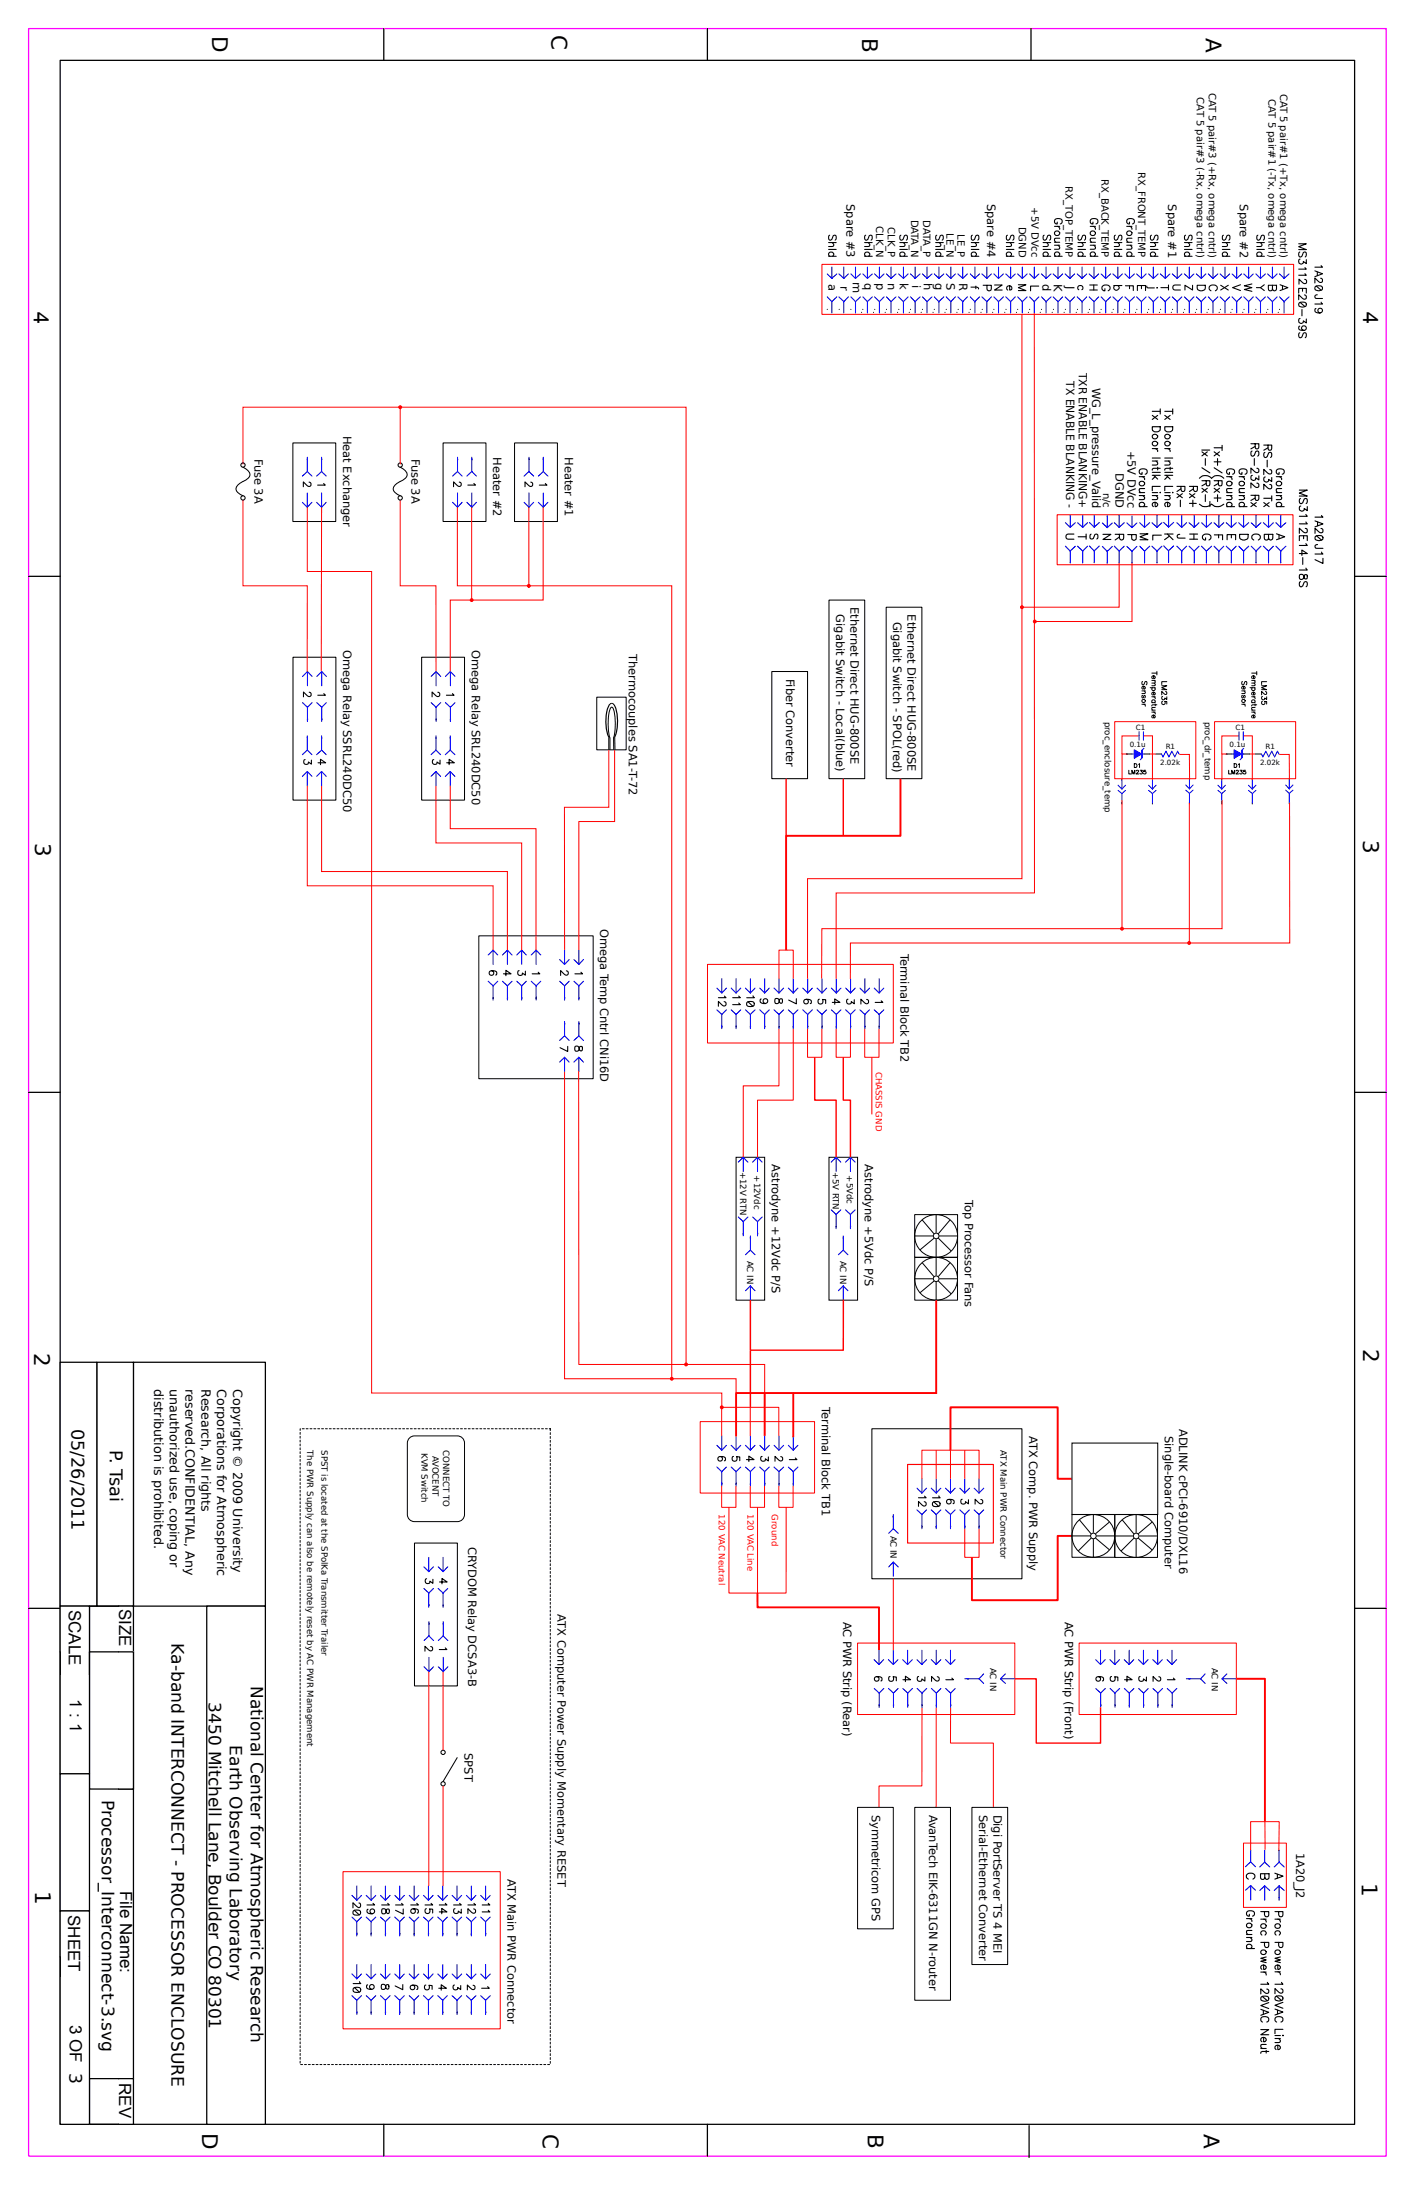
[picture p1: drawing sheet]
<svg xmlns="http://www.w3.org/2000/svg" width="279mm" height="432mm" viewBox="0 0 279 432" stroke-linecap="round" stroke-linejoin="round" font-family="sans-serif">
<defs><g id="words">
<g font-size="4.2">
<text x="41.9" y="7.2" transform="rotate(90 41.9 7.2)">D</text>
<text x="108.9" y="7" transform="rotate(90 108.9 7)">C</text>
<text x="170.3" y="7.4" transform="rotate(90 170.3 7.4)">B</text>
<text x="238.1" y="7.4" transform="rotate(90 238.1 7.4)">A</text>
<text x="6.7" y="61.7" transform="rotate(90 6.7 61.7)">4</text>
<text x="269.1" y="61.7" transform="rotate(90 269.1 61.7)">4</text>
<text x="6.9" y="166.5" transform="rotate(90 6.9 166.5)">3</text>
<text x="269.1" y="165.9" transform="rotate(90 269.1 165.9)">3</text>
<text x="6.7" y="267.2" transform="rotate(90 6.7 267.2)">2</text>
<text x="269.1" y="266.5" transform="rotate(90 269.1 266.5)">2</text>
<text x="268.9" y="372" transform="rotate(90 268.9 372)">1</text>
<text x="7" y="373.6" transform="rotate(90 7 373.6)">1</text>
<text x="39.9" y="421.3" transform="rotate(90 39.9 421.3)">D</text>
<text x="107.2" y="421.5" transform="rotate(90 107.2 421.5)">C</text>
<text x="171.4" y="421.5" transform="rotate(90 171.4 421.5)">B</text>
<text x="237.7" y="421.5" transform="rotate(90 237.7 421.5)">A</text>
</g>
<g font-size="3.5">
<text x="14.1" y="282.2" transform="rotate(90 14.1 282.2)">05/26/2011</text>
<text x="21.7" y="286.4" transform="rotate(90 21.7 286.4)">P. Tsai</text>
</g>
<g font-size="3.4">
<text x="33.9" y="324.6" transform="rotate(90 33.9 324.6)">Ka-band INTERCONNECT - PROCESSOR ENCLOSURE</text>
<text x="20.1" y="355.6" transform="rotate(90 20.1 355.6)">Processor_Interconnect-3.svg</text>
</g>
<g font-size="3.3">
<text x="23.5" y="317.7" transform="rotate(90 23.5 317.7)">SIZE</text>
<text x="13.6" y="318" transform="rotate(90 13.6 318)">SCALE</text>
<text x="13.8" y="335.6" transform="rotate(90 13.8 335.6)">1 : 1</text>
<text x="49.6" y="333.1" transform="rotate(90 49.6 333.1)">National Center for Atmospheric Research</text>
<text x="41.2" y="336.3" transform="rotate(90 41.2 336.3)">3450 Mitchell Lane, Boulder CO 80301</text>
<text x="45.4" y="344.8" transform="rotate(90 45.4 344.8)">Earth Observing Laboratory</text>
<text x="23.7" y="373.5" transform="rotate(90 23.7 373.5)">File Name:</text>
<text x="13.5" y="378.3" transform="rotate(90 13.5 378.3)">SHEET</text>
<text x="13.8" y="400" transform="rotate(90 13.8 400)">3 OF 3</text>
<text x="23.5" y="411.5" transform="rotate(90 23.5 411.5)">REV</text>
</g>
<g font-size="2.5">
<text x="30.4" y="274.4" transform="rotate(90 30.4 274.4)">distribution is prohibited.</text>
<text x="33.5" y="274.4" transform="rotate(90 33.5 274.4)">unauthorized use, coping or</text>
<text x="36.7" y="274.4" transform="rotate(90 36.7 274.4)">reserved.CONFIDENTIAL, Any</text>
<text x="39.8" y="274.4" transform="rotate(90 39.8 274.4)">Research, All rights</text>
<text x="42.9" y="274.4" transform="rotate(90 42.9 274.4)">Corporations for Atmospheric</text>
<text x="46" y="274.4" transform="rotate(90 46 274.4)">Copyright © 2009 University</text>
</g>
<g font-size="2.3">
<text x="167.1" y="40.3" transform="rotate(90 167.1 40.3)">Spare #3</text>
<text x="194.9" y="40.3" transform="rotate(90 194.9 40.3)">Spare #4</text>
<text x="230.6" y="40.4" transform="rotate(90 230.6 40.4)">Spare #1</text>
<text x="244.8" y="40.4" transform="rotate(90 244.8 40.4)">Spare #2</text>
<text x="163.6" y="56.1" transform="rotate(90 163.6 56.1)">a</text>
<text x="165.9" y="56.4" transform="rotate(90 165.9 56.4)">r</text>
<text x="168.4" y="55.7" transform="rotate(90 168.4 55.7)">m</text>
<text x="170.7" y="56" transform="rotate(90 170.7 56)">q</text>
<text x="173.1" y="56" transform="rotate(90 173.1 56)">p</text>
<text x="175.3" y="56" transform="rotate(90 175.3 56)">n</text>
<text x="177.7" y="56" transform="rotate(90 177.7 56)">k</text>
<text x="180.1" y="56.4" transform="rotate(90 180.1 56.4)">i</text>
<text x="182.4" y="56" transform="rotate(90 182.4 56)">h</text>
<text x="184.6" y="56" transform="rotate(90 184.6 56)">g</text>
<text x="186.9" y="56" transform="rotate(90 186.9 56)">S</text>
<text x="189.4" y="55.9" transform="rotate(90 189.4 55.9)">R</text>
<text x="205.9" y="56.1" transform="rotate(90 205.9 56.1)">d</text>
<text x="208.1" y="56.2" transform="rotate(90 208.1 56.2)">K</text>
<text x="210.5" y="56.5" transform="rotate(90 210.5 56.5)">J</text>
<text x="215.6" y="76.6" transform="rotate(90 215.6 76.6)">WG_L_pressure_Valid</text>
<text x="67.7" y="86.1" transform="rotate(90 67.7 86.1)">Heat Exchanger</text>
<text x="222.6" y="89" transform="rotate(90 222.6 89)">+5V DVcc</text>
<text x="50.2" y="90.6" transform="rotate(90 50.2 90.6)">Fuse 3A</text>
<text x="81.3" y="90.6" transform="rotate(90 81.3 90.6)">Fuse 3A</text>
<text x="97.4" y="90.3" transform="rotate(90 97.4 90.3)">Heater #2</text>
<text x="111.5" y="90.3" transform="rotate(90 111.5 90.3)">Heater #1</text>
<text x="220.3" y="93.4" transform="rotate(90 220.3 93.4)">DGND</text>
<text x="167.9" y="119.9" transform="rotate(90 167.9 119.9)">Ethernet Direct HUG-800SE</text>
<text x="165.1" y="121.4" transform="rotate(90 165.1 121.4)">Gigabit Switch - Local(blue)</text>
<text x="176.4" y="122.8" transform="rotate(90 176.4 122.8)">Gigabit Switch - SPOL(red)</text>
<text x="179.2" y="121.4" transform="rotate(90 179.2 121.4)">Ethernet Direct HUG-800SE</text>
<text x="67.7" y="128.4" transform="rotate(90 67.7 128.4)">Omega Relay SSRL240DC50</text>
<text x="93.1" y="128.4" transform="rotate(90 93.1 128.4)">Omega Relay SRL240DC50</text>
<text x="124.2" y="129.1" transform="rotate(90 124.2 129.1)">Thermocouples SA1-T-72</text>
<text x="155.2" y="134.1" transform="rotate(90 155.2 134.1)">Fiber Converter</text>
<text x="118.5" y="183.4" transform="rotate(90 118.5 183.4)">Omega Temp Cntrl CNi16D</text>
<text x="177.8" y="188.4" transform="rotate(90 177.8 188.4)">Terminal Block TB2</text>
<text x="152.4" y="230" transform="rotate(90 152.4 230)">Astrodyne +12Vdc P/S</text>
<text x="170.7" y="230" transform="rotate(90 170.7 230)">Astrodyne +5Vdc P/S</text>
<text x="190.5" y="237.1" transform="rotate(90 190.5 237.1)">Top Processor Fans</text>
<text x="162.3" y="278" transform="rotate(90 162.3 278)">Terminal Block TB1</text>
<text x="203.2" y="283.6" transform="rotate(90 203.2 283.6)">ATX Comp. PWR Supply</text>
<text x="230" y="283.6" transform="rotate(90 230 283.6)">Single-board Computer</text>
<text x="232.8" y="282.2" transform="rotate(90 232.8 282.2)">ADLINK cPCI-6910/DXL16</text>
<text x="92.4" y="305.6" transform="rotate(90 92.4 305.6)">CRYDOM Relay DCSA3-B</text>
<text x="110.1" y="318.9" transform="rotate(90 110.1 318.9)">ATX Computer Power Supply Momentary RESET</text>
<text x="166.5" y="320.3" transform="rotate(90 166.5 320.3)">AC PWR Strip (Rear)</text>
<text x="210.3" y="320.3" transform="rotate(90 210.3 320.3)">AC PWR Strip (Front)</text>
<text x="91.7" y="346.3" transform="rotate(90 91.7 346.3)">SPST</text>
<text x="172.2" y="358.4" transform="rotate(90 172.2 358.4)">Symmetricom GPS</text>
<text x="183.4" y="358.4" transform="rotate(90 183.4 358.4)">AvanTech EIK-6311GN N-router</text>
<text x="193.3" y="358.4" transform="rotate(90 193.3 358.4)">Serial-Ethernet Converter</text>
<text x="196.1" y="358.4" transform="rotate(90 196.1 358.4)">Digi PortServer TS 4 MEI</text>
<text x="255.9" y="366" transform="rotate(90 255.9 366)">1A20_J2</text>
<text x="100.2" y="371.1" transform="rotate(90 100.2 371.1)">ATX Main PWR Connector</text>
</g>
<g font-size="2.2">
<text x="210.5" y="75.3" transform="rotate(90 210.5 75.3)">TX ENABLE BLANKING -</text>
<text x="213" y="73.6" transform="rotate(90 213 73.6)">TXR ENABLE BLANKING+</text>
</g>
<g font-size="2">
<text x="236.3" y="19.3" transform="rotate(90 236.3 19.3)">CAT 5 pair#3 (-Rx, omega cntrl)</text>
<text x="238.7" y="18.3" transform="rotate(90 238.7 18.3)">CAT 5 pair#3 (+Rx, omega cntrl)</text>
<text x="250.5" y="19.6" transform="rotate(90 250.5 19.6)">CAT 5 pair#1 (-Tx, omega cntrl)</text>
<text x="252.7" y="18.5" transform="rotate(90 252.7 18.5)">CAT 5 pair#1 (+Tx, omega cntrl)</text>
<text x="217.5" y="35.4" transform="rotate(90 217.5 35.4)">RX_BACK_TEMP</text>
<text x="224.7" y="34" transform="rotate(90 224.7 34)">RX_FRONT_TEMP</text>
<text x="203.6" y="41" transform="rotate(90 203.6 41)">+5V DVcc</text>
<text x="210.4" y="36.8" transform="rotate(90 210.4 36.8)">RX_TOP_TEMP</text>
<text x="173" y="44.7" transform="rotate(90 173 44.7)">CLK_N</text>
<text x="175.3" y="44.8" transform="rotate(90 175.3 44.8)">CLK_P</text>
<text x="179.9" y="43.4" transform="rotate(90 179.9 43.4)">DATA_N</text>
<text x="182.3" y="43.5" transform="rotate(90 182.3 43.5)">DATA_P</text>
<text x="186.9" y="46.1" transform="rotate(90 186.9 46.1)">LE_N</text>
<text x="189.1" y="46.3" transform="rotate(90 189.1 46.3)">LE_P</text>
<text x="201.2" y="44.8" transform="rotate(90 201.2 44.8)">DGND</text>
<text x="217.8" y="97.3" transform="rotate(90 217.8 97.3)">n/c</text>
</g>
<g font-size="1.7">
<text x="218.2" y="142.5" transform="rotate(90 218.2 142.5)">proc_enclosure_temp</text>
<text x="237.9" y="142.5" transform="rotate(90 237.9 142.5)">proc_dr_temp</text>
<text x="146.1" y="231.4" transform="rotate(90 146.1 231.4)">+12V RTN</text>
<text x="148.9" y="232.2" transform="rotate(90 148.9 232.2)">+12Vdc</text>
<text x="164.5" y="231.4" transform="rotate(90 164.5 231.4)">+5V RTN</text>
<text x="167.2" y="232.2" transform="rotate(90 167.2 232.2)">+5Vdc</text>
<text x="147.5" y="249" transform="rotate(90 147.5 249)">AC IN</text>
<text x="165.9" y="249" transform="rotate(90 165.9 249)">AC IN</text>
<text x="60.7" y="286.5" transform="rotate(90 60.7 286.5)">The PWR Supply can also be remotely reset by AC PWR Management</text>
<text x="63.5" y="286.5" transform="rotate(90 63.5 286.5)">SPST is located at the SPolKa Transmitter Trailer</text>
<text x="83.3" y="287" transform="rotate(90 83.3 287)">KVM Switch</text>
<text x="85.4" y="287.5" transform="rotate(90 85.4 287.5)">AVOCENT</text>
<text x="87.5" y="286.5" transform="rotate(90 87.5 286.5)">CONNECT TO</text>
<text x="197.6" y="286.5" transform="rotate(90 197.6 286.5)">ATX Main PWR Connector</text>
<text x="175.8" y="303.3" transform="rotate(90 175.8 303.3)">AC IN</text>
<text x="195.5" y="329.4" transform="rotate(90 195.5 329.4)">AC IN</text>
<text x="239.3" y="329.4" transform="rotate(90 239.3 329.4)">AC IN</text>
</g>
<g font-size="1.7" fill="#fe0000">
<text x="172.9" y="211.7" transform="rotate(90 172.9 211.7)">CHASSIS GND</text>
<text x="147.6" y="299.2" transform="rotate(90 147.6 299.2)">120 VAC Line</text>
</g>
<text font-size="1.7" fill="#fd0000" x="142" y="299.2" transform="rotate(90 142 299.2)">120 VAC Neutral</text>
<text font-size="1.7" fill="#f00" x="152.4" y="299.2" transform="rotate(90 152.4 299.2)">Ground</text>
<g font-size="1.4">
<text x="223.1" y="147.5">0.1u</text>
<text x="224.2" y="144.2">C1</text>
<text x="230.2" y="147.9">R1</text>
<text x="242.8" y="147.5">0.1u</text>
<text x="244" y="144.2">C1</text>
<text x="249.9" y="147.9">R1</text>
<text x="229.1" y="151">2.02k</text>
<text x="248.8" y="151">2.02k</text>
</g>
</g></defs>
<path d="M5.6 5.6h268.1v420.3h-268.1z" fill="none" stroke="#f0f" stroke-width=".25"/>
<path d="M11.9 11.9h255.6v407.7h-255.6zM75.8 5.6v6.3M139.7 5.6v6.3M203.6 5.6v6.3M5.6 113.8h6.3M267.5 113.8h6.2M5.6 215.8h6.3M267.5 215.8h6.2M5.6 317.7h6.3M267.5 317.7h6.2M75.8 419.6v6.3M139.7 419.6v6.3" fill="none" stroke="#000" stroke-width=".25"/>
<g fill="#fff" stroke="#000" stroke-width=".25">
<path d="M26.4 269.1h26v48.2h-26z"/>
<path d="M19.1 269.1h7.3v48.2h-7.3z"/>
<path d="M11.9 269.1h7.2v48.2h-7.2z"/>
<path d="M40.8 317.3h11.6v102.3h-11.6z"/>
</g>
<path d="M23.5 317.3h2.9v9h-2.9z" fill="#fff"/>
<path d="M23.5 317.3h2.9v9h-2.9" fill="none" stroke="#000" stroke-width=".25"/>
<path d="M23.5 326.3h2.9v27.1h-2.9z" fill="#fff"/>
<path d="M23.5 326.3h2.9v27.1h-2.9" fill="none" stroke="#000" stroke-width=".25"/>
<path d="M23.5 353.4h2.9v57.2h-2.9z" fill="#fff"/>
<path d="M23.5 353.4h2.9v57.2h-2.9" fill="none" stroke="#000" stroke-width=".25"/>
<path d="M23.5 410.6h2.9v9h-2.9z" fill="#fff"/>
<path d="M23.5 317.3h-5.8v9h5.8M23.5 410.6h2.9v9h-2.9" fill="none" stroke="#000" stroke-width=".25"/>
<path d="M17.7 326.3h5.8v27.1h-5.8z" fill="#fff"/>
<path d="M23.5 326.3h-5.8v27.1h5.8M23.5 410.6h-5.8v9h5.8" fill="none" stroke="#000" stroke-width=".25"/>
<path d="M11.9 317.3h5.8v9h-5.8z" fill="#fff"/>
<path d="M11.9 326.3v-9h5.8v9" fill="none" stroke="#000" stroke-width=".25"/>
<path d="M11.9 331h5.8v19.4h-5.8z" fill="#fff"/>
<path d="M11.9 326.3v24.1h5.8v-24.1" fill="none" stroke="#000" stroke-width=".25"/>
<path d="M11.9 350.4h5.8v27.1h-5.8z" fill="#fff" stroke="#000" stroke-width=".25"/>
<path d="M11.9 377.5h5.8v9h-5.8z" fill="#fff"/>
<path d="M11.9 386.5v-9h5.8v9" fill="none" stroke="#000" stroke-width=".25"/>
<path d="M11.9 390.5h5.8v29.1h-5.8z" fill="#fff"/>
<path d="M11.9 386.5v33.1h5.8v-33.1" fill="none" stroke="#000" stroke-width=".25"/>
<path d="M23.5 326.3h2.9v27.1h-2.9z" fill="#fff"/>
<path d="M23.5 326.3h2.9v27.1h-2.9M203.2 419.9v6.3" fill="none" stroke="#000" stroke-width=".25"/>
<g fill="none" stroke="#000" stroke-width=".22">
<path d="M246.1 379h1.1M246.5 371.2a.6 .6 0 0 1-.4-.7 .6 .6 0 0 1 .6-.5 .74 .74 0 0 1 .8 .1 .74 .74 0 0 1 .2 .8l-.3 .3M246.7 378.1v.4a.54 .54 0 0 1-.6-.5 .54 .54 0 0 1 .6-.6h.4a.55 .55 0 0 1 .6 .5 .55 .55 0 0 1-.4 .6M246.7 379a.55 .55 0 0 1 .5 .6M248.9 370.1h1.7l-.1 1-.4 .1-.4-.4-.1 .3-.4 .1-.2-.1zM249 377.6h1.5v.6a.42 .42 0 0 1-.4 .4 .42 .42 0 0 1-.4-.4v-.6M249 379.1h1M249.5 379.1a.55 .55 0 0 1 .5 .6M249.7 370.1v.7M251.7 370l1.6 .6-1.6 .6M251.8 377.6h1.5v.6a.42 .42 0 0 1-.4 .4 .42 .42 0 0 1-.4-.4v-.6M251.8 379.1h1"/>
<path d="M252.2 370.2v.8M252.3 379.1a.55 .55 0 0 1 .5 .6M246.1 382.1h1.1M246.1 382.7h1.1M246.1 384.9h1.6M246.4 384.9a.5 .5 0 0 1-.1-.8 .5 .5 0 0 1 .8 .2l.1 .3-.2 .3M246.9 382.7l.3 .4-.1 .4h-1M247.2 381.3l-1 .1a.55 .55 0 0 0 .2 .7M249 383.7h1.5v.6a.42 .42 0 0 1-.4 .4 .42 .42 0 0 1-.4-.4v-.6M249 396.9l1.5 .6-1.5 .6M249 389.5h1M249 394.5l.6-.2h.6a.46 .46 0 0 1 .3 .5 .46 .46 0 0 1-.3 .4 .8 .8 0 0 1-1.2-.5z"/>
<path d="M249.2 382.2a.5 .5 0 0 1-.1-.8 .5 .5 0 0 1 .8 .2l.1 .4-.2 .2M249.2 394.3l1 .9M249.3 399.4a.55 .55 0 0 1-.4-.6 .55 .55 0 0 1 .6-.5h.4a.55 .55 0 0 1 .6 .5 .55 .55 0 0 1-.4 .6M249.5 397.1v.8M249.5 388.2v.8h.3a.48 .48 0 0 0 0-.7 .48 .48 0 0 0-.7 0 .48 .48 0 0 0 .1 .7M249.5 389.5a.55 .55 0 0 1 .5 .6M250 386.6l-1 .2 1 .3-1 .3 1 .3M250.1 392.9l.4 .3v.5h-.6l-.9-.8v1M250.2 391.6l.3 .3h-1.5M250.5 395.6l-1.5 .6 1.5 .5M251.8 383.7h1.5v.6a.4 .4 0 0 1-.3 .4 .4 .4 0 0 1-.4-.2l-.1-.8M251.8 396.9l1.5 .5-1.5 .6"/>
<path d="M251.8 389.5h1M251.8 394.5l.6-.3 .6 .1a.46 .46 0 0 1 .3 .4 .46 .46 0 0 1-.3 .4 .8 .8 0 0 1-1.2-.4zM252 382.2a.5 .5 0 0 1-.1-.8 .5 .5 0 0 1 .8 .2l.1 .4-.2 .2M252 394.3l1 .8M252.1 399.4a.55 .55 0 0 1-.4-.6 .55 .55 0 0 1 .6-.5h.4a.55 .55 0 0 1 .6 .5 .55 .55 0 0 1-.4 .6M252.3 397.1v.7M252.3 388.2v.8h.3a.48 .48 0 0 0 0-.7 .48 .48 0 0 0-.7 0 .48 .48 0 0 0 .1 .7M252.3 389.5a.55 .55 0 0 1 .5 .6M252.8 386.6l-1 .2 1 .3-1 .3 1 .3M252.9 392.9l.4 .2v.5l-.6 .1-.9-.9v1M253 391.6l.3 .3h-1.5M253.3 395.5l-1.5 .6 1.5 .6"/>
<path d="M249 400.9h1.5l-1.5 1h1.5M249 404.6h1M249.5 402.5v.8h.3a.48 .48 0 0 0 0-.7 .48 .48 0 0 0-.7 0 .48 .48 0 0 0 .1 .7M250 403.8l-1 .1a.54 .54 0 0 0 .2 .7M250 405v.5M250.5 405.2h-1.3l-.2 .1v.3M251.8 402.1h1M251.8 402.7h1M252.3 404v.9l.3-.1a.48 .48 0 0 0 0-.7 .48 .48 0 0 0-.7 .1 .48 .48 0 0 0 .1 .7M252.5 402.7l.3 .3-.1 .4-.9 .1M253.3 402.1h.1zM253.3 400.9h-1.5v.8"/>
<circle cx="246.7" cy="380.3" r=".52"/>
<circle cx="249.5" cy="385.6" r=".52"/>
<circle cx="249.5" cy="380.5" r=".52"/>
<circle cx="252.3" cy="385.6" r=".52"/>
<circle cx="252.3" cy="380.5" r=".52"/>
</g>
<path d="M246.9 365.4v.1M246.9 374.8h.1M249.7 365.5h.1M249.7 374.8v.1M252.6 365.5h.1M252.6 374.8v.1" fill="none" stroke="#000" stroke-width=".2"/>
<path d="M245.9 373.4l1-.9 1 .9M246.9 367.8l-1 .9M246.9 367.8l1 .9M246.9 365.5v2.3M248.8 373.4l.9-.9 1 .9M249.7 367.8l-.9 1M249.7 367.8l1 1M249.7 365.5v2.3M251.6 373.4l1-.9 1 .9M252.6 367.8l-1 1M252.6 367.8l1 1M252.6 365.5v2.3" fill="none" stroke="#00f" stroke-width=".22"/>
<path d="M246.9 372.5v2.8M249.7 372.5v2.8M252.6 372.5v2.8" fill="none" stroke="#00f" stroke-width=".24"/>
<path d="M245.5 364.1h8.5v12.7h-8.5z" fill="none" stroke="#f00" stroke-width=".2"/>
<circle cx="204.3" cy="122.8" r=".28" fill="#f50a0a" stroke="#f00" stroke-width=".2"/>
<path d="M152.4 132.6h7.1v21.2h-7.1zM172.2 282.2h29.6v29.7h-29.6zM169.3 357h7.1v24h-7.1z" fill="none" stroke="#020000" stroke-width=".2"/>
<g fill="none" stroke="#000" stroke-width=".21">
<path d="M163.6 47.9h1.5M163.6 49.3h1.5M163.6 50.6h1.5M163.8 46.5a.54 .54 0 0 0-.2 .5 .54 .54 0 0 0 .4 .4l.3-.1 .2-.7 .4-.1a.63 .63 0 0 1 0 .9M163.8 50.6a.47 .47 0 0 1 0-.7 .47 .47 0 0 1 .7 0 .47 .47 0 0 1-.1 .7M164.3 47.9l.3 .4-.1 .3-.9 .1M170.7 47.9h1.5M170.7 49.3h1.5M170.7 50.6h1.5M170.9 46.5a.54 .54 0 0 0-.2 .5 .54 .54 0 0 0 .5 .4l.2-.1 .2-.7 .4-.1a.63 .63 0 0 1 0 .9M170.9 50.6a.48 .48 0 0 1 0-.7 .48 .48 0 0 1 .7 .1l.1 .4-.2 .2M171.4 47.9l.3 .4-.1 .3-.9 .1"/>
<path d="M177.7 47.9h1.5M177.7 49.3h1.5M177.7 50.6h1.5M177.9 46.5a.54 .54 0 0 0-.2 .5 .54 .54 0 0 0 .4 .4l.2-.1 .3-.7 .4-.1a.63 .63 0 0 1 0 .9M177.9 50.6a.48 .48 0 0 1-.1-.7 .48 .48 0 0 1 .8 .1l.1 .4-.2 .2M178.4 47.9l.3 .4-.1 .3-.9 .1M184.8 47.9h1.5M184.8 49.3h1.5M184.8 50.6h1.5M185 46.5a.54 .54 0 0 0-.3 .5 .54 .54 0 0 0 .5 .4l.2-.1 .3-.7 .3-.1a.63 .63 0 0 1 0 .9M185 50.6a.47 .47 0 0 1-.1-.7 .47 .47 0 0 1 .7 0 .47 .47 0 0 1 0 .7M185.5 47.9l.3 .4-.1 .3-.9 .1"/>
<path d="M191.7 56.7h1.2l.3 .2v.2M191.8 47.9h1.5M191.8 49.3h1.5M191.8 50.6h1.5M192 46.5a.54 .54 0 0 0-.2 .5 .54 .54 0 0 0 .4 .4l.2-.1 .3-.7 .4-.1a.63 .63 0 0 1 0 .9M192 50.6a.48 .48 0 0 1-.1-.7 .48 .48 0 0 1 .8 .1l.1 .4-.2 .2M192.5 47.9l.3 .4-.1 .3-.9 .1M192.7 56.5v.5M194.1 56.4h1.6v.6a.45 .45 0 0 1-.3 .4 .45 .45 0 0 1-.5-.1v-.9M196.4 56.3h1.5l-1.5 1h1.5M198.7 47.9h1.5M198.7 49.3h1.5"/>
<path d="M198.7 50.6h1.5M198.9 46.5a.54 .54 0 0 0-.2 .5 .54 .54 0 0 0 .4 .4l.2-.1 .3-.7 .4-.1a.63 .63 0 0 1 0 .9M198.9 50.6a.47 .47 0 0 1 0-.7 .47 .47 0 0 1 .7 0 .47 .47 0 0 1-.1 .7M199.4 56.5v.8a.47 .47 0 0 0 .3-.7 .47 .47 0 0 0-.7-.1l-.2 .3v.4l.2 .1M199.4 47.9l.3 .4-.1 .3-.9 .1M201.1 56.3h1.5l-1.5 .5 1.5 .6h-1.5M205.1 56.5h-1.6v.9M206 47.9h1.5M206 49.3h1.5M206 50.6h1.5M206.2 46.5a.54 .54 0 0 0-.3 .5 .54 .54 0 0 0 .5 .4l.2-.1 .3-.7 .3-.1a.63 .63 0 0 1 0 .9M206.2 50.6a.47 .47 0 0 1-.1-.7 .47 .47 0 0 1 .7 0 .47 .47 0 0 1 0 .7"/>
<path d="M206.7 47.9l.3 .4-.1 .3-.9 .1M208.2 44.7h1M208.2 47.9h1M208.2 48.4h1M208.2 50.6h1.5M208.4 50.6a.48 .48 0 0 1 0-.7 .48 .48 0 0 1 .7 0 .48 .48 0 0 1-.1 .7M208.8 43.9v.3a.53 .53 0 0 1-.6-.5 .53 .53 0 0 1 .6-.5h.3a.54 .54 0 0 1 .6 .4 .54 .54 0 0 1-.3 .6M208.8 44.7a.54 .54 0 0 1 .4 .6M208.9 48.4l.3 .4-.1 .4h-.9M209.2 47.1h-.9a.56 .56 0 0 0 .2 .8M212.9 47.9h1.5M212.9 49.3h1.5"/>
<path d="M212.9 50.6h1.5M213 57.2a.47 .47 0 0 1 0-.7 .47 .47 0 0 1 .7 0 .47 .47 0 0 1-.1 .7M213.1 46.5a.54 .54 0 0 0-.3 .5 .54 .54 0 0 0 .5 .4l.2-.1 .3-.7 .3-.1a.63 .63 0 0 1 0 .9M213.1 50.6a.48 .48 0 0 1-.1-.7 .48 .48 0 0 1 .8 .1l.1 .4-.2 .2M213.5 47.9l.4 .4-.1 .3-.9 .1M215.2 56.3h1.5M215.2 57.3h1.5M215.3 44.7h1M215.3 47.9h1M215.3 48.4h1M215.3 50.6h1.5M215.5 50.6a.48 .48 0 0 1-.1-.7 .48 .48 0 0 1 .7 0 .48 .48 0 0 1 0 .7"/>
<path d="M215.8 43.9v.3a.53 .53 0 0 1-.5-.5 .53 .53 0 0 1 .5-.5h.4a.54 .54 0 0 1 .6 .4 .54 .54 0 0 1-.4 .6M215.8 44.7a.54 .54 0 0 1 .5 .6M216 56.3v1M216 48.4l.3 .4-.1 .4h-.9M216.3 47.1h-1a.56 .56 0 0 0 .2 .8M218.2 57v.4a.57 .57 0 0 1-.6-.5 .57 .57 0 0 1 .6-.6 .71 .71 0 0 1 .7 .1 .71 .71 0 0 1 .2 .8l-.3 .2M219.9 56.4h1.6M220 47.9h1.5M220 49.3h1.5M220 50.6h1.5M220.1 56.4a.52 .52 0 0 0-.1 .8 .52 .52 0 0 0 .8 0 .52 .52 0 0 0-.1-.8M220.2 46.5a.54 .54 0 0 0-.2 .5 .54 .54 0 0 0 .5 .4l.2-.1 .2-.7 .4-.1a.63 .63 0 0 1 0 .9"/>
<path d="M220.2 50.6a.47 .47 0 0 1 0-.7 .47 .47 0 0 1 .7 0 .47 .47 0 0 1-.1 .7M220.7 47.9l.3 .4-.1 .3-.9 .1M222.2 56.5h1.6v.9M222.5 44.7h1M222.5 47.9h1M222.5 48.4h1M222.5 50.6h1.5M222.7 50.6a.48 .48 0 0 1-.1-.7 .48 .48 0 0 1 .7 0 .48 .48 0 0 1 0 .7M223 43.9v.3a.53 .53 0 0 1-.5-.5 .53 .53 0 0 1 .5-.5h.4a.54 .54 0 0 1 .6 .4 .54 .54 0 0 1-.4 .6M223 44.7a.54 .54 0 0 1 .5 .6M223 56.5v.5M223.2 48.4l.3 .4-.1 .4h-.9"/>
<path d="M223.5 47.1h-1a.56 .56 0 0 0 .3 .8M224.6 57.4v-1h1.6v1M225.4 56.4v.6M226.4 56.5l.1 .3 1.4 .1M227.2 47.9h1.5M227.2 49.3h1.5M227.2 50.6h1.5M227.4 46.5a.54 .54 0 0 0-.3 .5 .54 .54 0 0 0 .5 .4l.2-.1 .3-.7 .3-.1a.63 .63 0 0 1 0 .9M227.4 50.6a.47 .47 0 0 1-.1-.7 .47 .47 0 0 1 .7 0 .47 .47 0 0 1 0 .7M227.8 47.9l.4 .4-.1 .3-.9 .1M228.4 56.9h.1zM229.2 56.8h1.5"/>
<path d="M230.7 56.3v1M233.1 56.3h-1.1a.5 .5 0 0 0-.4 .5 .5 .5 0 0 0 .4 .5h1.1M233.9 47.9h1.5M233.9 49.3h1.5M233.9 50.6h1.5M234.1 46.5a.54 .54 0 0 0-.2 .5 .54 .54 0 0 0 .4 .4l.2-.1 .3-.7 .4-.1a.63 .63 0 0 1 0 .9M234.1 50.6a.48 .48 0 0 1-.1-.7 .48 .48 0 0 1 .8 .1l.1 .4-.2 .2M234.6 47.9l.3 .4-.1 .3-.9 .1M235.5 56.3v1l-1.5-1v1M236.4 56.3h1.6a.89 .89 0 0 1-.5 1.1 .89 .89 0 0 1-1.1-.3zM239.1 57.4a.59 .59 0 0 1-.4-.6 .59 .59 0 0 1 .6-.5 .71 .71 0 0 1 .8 .1 .71 .71 0 0 1 .2 .8l-.3 .2M241 56.3l1.5 1"/>
<path d="M241.4 47.9h1.5M241.4 49.3h1.5M241.4 50.6h1.5M241.6 46.5a.54 .54 0 0 0-.3 .5 .54 .54 0 0 0 .5 .4l.2-.1 .3-.7 .3-.1a.63 .63 0 0 1 0 .9M241.6 50.6a.47 .47 0 0 1-.1-.7 .47 .47 0 0 1 .7 0 .47 .47 0 0 1 0 .7M242.1 47.9l.3 .4-.1 .3-.9 .1M242.5 56.3l-1.5 1M244.9 56.2l-1.5 .6 1.5 .6M247.2 56.1l-1.5 .4 1.5 .3-1.5 .4 1.5 .3M248.2 47.9h1.5M248.2 49.3h1.5M248.2 50.6h1.5"/>
<path d="M248.4 46.5a.54 .54 0 0 0-.3 .5 .54 .54 0 0 0 .5 .4l.2-.1 .3-.7 .3-.1a.63 .63 0 0 1 0 .9M248.4 50.6a.47 .47 0 0 1-.1-.7 .47 .47 0 0 1 .7 0 .47 .47 0 0 1 0 .7M248.9 47.9l.3 .4-.1 .3-.9 .1M248.9 56.8l.7 .6M249.6 56.2l-.7 .6h-.8M250.4 56.3h1.7l-.1 1-.4 .1-.3-.4-.2 .3-.4 .1-.2-.1zM251.3 56.3v.7M252.8 56.2l1.5 .6-1.5 .6M253.2 56.5v.7M256.4 48.2h1.5l-1.5 .5 1.5 .6h-1.5M256.4 57.9v-.9h1.5v.9M256.5 59.9l.6-.2h.6a.46 .46 0 0 1 .2 .4 .46 .46 0 0 1-.2 .5 .76 .76 0 0 1-1.3-.5z"/>
<path d="M256.7 49.8a.54 .54 0 0 0-.3 .5 .54 .54 0 0 0 .5 .5l.2-.2 .2-.7 .4-.1a.63 .63 0 0 1 0 1M256.7 51.2a.48 .48 0 0 0-.1 .8 .48 .48 0 0 0 .7-.4l.6 .5v-.8M256.7 59.7l1 .9M257.2 57v.5M257.6 58.3l.3 .2v.5h-.6l-.9-.8v1M257.6 55.2l.4 .2-.1 .5-.5 .1-.9-.9v1M257.7 52.8l.2 .4h-1.5M257.7 54.1l.2 .3h-1.5M259.6 53.5l1.5 .6-1.5 .6M259.7 56.7l.6-.3 .6 .1a.46 .46 0 0 1 .2 .4 .46 .46 0 0 1-.2 .4 .76 .76 0 0 1-1.3-.4zM259.9 56.5l1 .8M260.1 58.2l-.4 .2v.5l1.4 .1"/>
<path d="M260.1 53.7v.7M260.8 55l.3 .2v.5h-.6l-.9-.8v1M260.9 59.7l.2 .4h-1.5M260.9 52.5l.2 .3h-1.5M256.7 64.4l-.2 .1a.54 .54 0 0 0 .2 .7 .91 .91 0 0 0 1.2-.4 .47 .47 0 0 0-.6-.4 .47 .47 0 0 0-.1 .8l.3 .1M256.7 65.7a.54 .54 0 0 0-.3 .6 .54 .54 0 0 0 .5 .4l.2-.1 .2-.8 .4-.1a.63 .63 0 0 1 0 1M256.7 62.9a.48 .48 0 0 0-.1 .8 .48 .48 0 0 0 .7-.3l.6 .4v-.8M257.1 61.1v1.3M259.8 60.9l-.1 .1a.54 .54 0 0 0 .2 .7 .73 .73 0 0 0 1.2-.4 .47 .47 0 0 0-.5-.4 .47 .47 0 0 0-.4 .5 .47 .47 0 0 0 .4 .4M143 197.9l.4 .2-.2 .6h-.4l-.9-.9v1M143 196.8l.4 .3h-1.5M145.9 198.1l.3 .3h-1.5"/>
<path d="M145.9 196.8l.3 .3h-1.5M147.5 198l.6-.2 .6 .1a.51 .51 0 0 1 0 .9h-1a.56 .56 0 0 1-.2-.8zM147.7 197.9l1 .9M148.7 196.7l.3 .4h-1.6M150.3 197.3l-.2 .1a.56 .56 0 0 0 .3 .7 .74 .74 0 0 0 .7 .2 .74 .74 0 0 0 .5-.6 .48 .48 0 0 0-.5-.4 .48 .48 0 0 0-.5 .5 .48 .48 0 0 0 .5 .4M153 197.3l.3-.1a.55 .55 0 0 1 .6 .7l.4 .3a.5 .5 0 0 0 .2-.5 .5 .5 0 0 0-.3-.4 .65 .65 0 0 0-.4 .7l-.5 .2a.58 .58 0 0 1-.3-.9zM157.2 197.3v1l-1.5-.8M159.2 197.4a.46 .46 0 0 1 .4 .6 .46 .46 0 0 1-.8 .2 .46 .46 0 0 1 .1-.8h.3a.73 .73 0 0 1 1 .6l-.2 .2M161.8 197.4a.52 .52 0 0 0-.2 .7 .52 .52 0 0 0 .8 .1 .52 .52 0 0 0 0-.8l.6 .1v.7M164.3 198h1.6l-1.1-.7v1.1M167.4 197.4a.49 .49 0 0 0-.1 .8 .49 .49 0 0 0 .8-.4l.6 .5v-.8M171.1 197.4l.4 .3-.2 .5h-.4l-.9-.8v.9"/>
<path d="M174 197.7l.3 .3h-1.5M142.2 287.7a.46 .46 0 0 1 .4 .6 .46 .46 0 0 1-.7 .2 .46 .46 0 0 1 .1-.7l.2-.1a.73 .73 0 0 1 1 .6l-.2 .3M144.8 287.7a.52 .52 0 0 0-.1 .7 .52 .52 0 0 0 .7 .1 .52 .52 0 0 0 0-.8l.7 .1v.7M147.4 288.3h1.5l-1-.7v1.1M150.5 287.7a.49 .49 0 0 0-.2 .8 .49 .49 0 0 0 .8-.3l.6 .4v-.8M154.2 287.7l.3 .3-.1 .5h-.5l-.9-.8v.9M157 288l.4 .3h-1.5M182.5 296.6l.4 .3-.2 .5h-.4l-.9-.8v.9M182.5 295.5l.4 .4h-1.5M184.2 296.8l.6-.2h.6a.51 .51 0 0 1 0 1h-1a.56 .56 0 0 1-.2-.8zM184.4 296.6l1 1M185.4 295.5l.2 .4h-1.5"/>
<path d="M187.4 296.2a.46 .46 0 0 1 .3 .6 .46 .46 0 0 1-.7 .2 .46 .46 0 0 1 .1-.8h.3a.73 .73 0 0 1 1 .6l-.2 .2M190 296.1a.49 .49 0 0 0-.1 .9 .49 .49 0 0 0 .7-.4l.6 .5v-.8M193.7 296.2l.3 .3-.1 .5h-.4l-1-.9v1M173.1 331.2a.45 .45 0 0 1 .4 .6 .45 .45 0 0 1-.7 .2 .45 .45 0 0 1 .1-.8h.2a.73 .73 0 0 1 1.1 .6l-.3 .2M175.7 331.2a.52 .52 0 0 0-.1 .7 .52 .52 0 0 0 .8 .1 .52 .52 0 0 0-.1-.8l.7 .1v.7M178.3 331.8h1.5l-1-.7v1.1M181.4 331.2a.49 .49 0 0 0-.1 .8 .49 .49 0 0 0 .7-.4l.6 .5v-.8M185.1 331.2l.3 .3-.1 .5h-.4l-1-.8v.9M187.9 331.5l.4 .3h-1.5M216.9 331.2a.45 .45 0 0 1 .3 .6 .45 .45 0 0 1-.7 .2 .45 .45 0 0 1 .1-.8h.3a.73 .73 0 0 1 1 .6l-.2 .2M219.5 331.2a.52 .52 0 0 0-.2 .7 .52 .52 0 0 0 .8 .1 .52 .52 0 0 0 0-.8l.6 .1v.7M222 331.8h1.5l-1-.7v1.1"/>
<path d="M225.1 331.2a.49 .49 0 0 0-.1 .8 .49 .49 0 0 0 .8-.4l.6 .5v-.8M228.8 331.2l.4 .3-.2 .5h-.4l-.9-.8v.9M231.7 331.5l.3 .3h-1.5M69.7 377.5l.6-.2h.6a.51 .51 0 0 1 0 .9h-.9a.56 .56 0 0 1-.3-.7zM70 377.3l.9 .9M70.9 375.9a.46 .46 0 0 1 .3 .5 .46 .46 0 0 1-.4 .4l-1.1-.9v1M72.7 377.1l-.2 .1a.56 .56 0 0 0 .2 .7 .74 .74 0 0 0 .8 .2 .74 .74 0 0 0 .5-.6 .48 .48 0 0 0-.5-.4 .48 .48 0 0 0-.5 .5 .48 .48 0 0 0 .5 .4M73.6 376l.4 .3h-1.5M75.4 377.1l.2-.1a.55 .55 0 0 1 .7 .7l.4 .3a.5 .5 0 0 0 .2-.5 .5 .5 0 0 0-.3-.4 .65 .65 0 0 0-.4 .7l-.6 .2a.58 .58 0 0 1-.2-.9zM76.6 376l.3 .3h-1.5M79.3 376l.3 .3h-1.5M79.6 377.1v1l-1.5-.8"/>
<path d="M81.6 377a.45 .45 0 0 1 .4 .7 .45 .45 0 0 1-.8 .1 .45 .45 0 0 1 .1-.7l.3-.1a.73 .73 0 0 1 1 .6l-.2 .3M82.3 376l.3 .3h-1.5M84.2 377a.52 .52 0 0 0-.2 .8 .52 .52 0 0 0 .8 0 .52 .52 0 0 0 0-.7h.6v.8M85.1 376l.3 .3h-1.5M86.7 377.7h1.6l-1.1-.7v1M87.9 376l.4 .3h-1.6M89.8 377a.49 .49 0 0 0-.1 .9 .49 .49 0 0 0 .8-.4l.6 .4v-.8M90.8 376l.3 .3h-1.5M93.5 377.1l.4 .2-.2 .6h-.4l-.9-.9v1M93.6 376l.3 .3h-1.5M96.4 377.3l.3 .4h-1.5M96.4 376l.3 .3h-1.5"/>
<path d="M69.8 392.8l.6-.3 .6 .1a.51 .51 0 0 1 0 .9h-1a.56 .56 0 0 1-.2-.7zM70 392.6l1 .9M71 391.4l.2 .4h-1.5M72.6 392.1h-.2a.56 .56 0 0 0 .2 .8 .73 .73 0 0 0 .8 .1 .73 .73 0 0 0 .5-.6 .48 .48 0 0 0-.5-.4 .48 .48 0 0 0-.5 .5 .48 .48 0 0 0 .5 .5M75.3 392.1l.3-.1a.55 .55 0 0 1 .6 .7l.4 .2a.5 .5 0 0 0 .2-.5 .5 .5 0 0 0-.3-.4 .64 .64 0 0 0-.4 .8l-.5 .2a.58 .58 0 0 1-.3-.9zM79.5 392v1l-1.5-.7M81.5 392.1a.46 .46 0 0 1 .3 .7 .46 .46 0 0 1-.7 .1 .46 .46 0 0 1 .1-.7l.3-.1a.73 .73 0 0 1 1 .6l-.2 .3M84.1 392.1a.52 .52 0 0 0-.2 .8 .52 .52 0 0 0 .8 0 .52 .52 0 0 0 0-.7h.6v.8M86.6 392.7h1.5l-1-.7v1.1M89.7 392.1a.49 .49 0 0 0-.1 .9 .49 .49 0 0 0 .8-.4l.6 .4v-.8M93.4 392.2l.4 .2-.2 .6h-.4l-.9-.9v1M96.3 392.4l.3 .3h-1.5"/>
<circle cx="208.8" cy="46.1" r=".51"/>
<circle cx="215.8" cy="46.1" r=".51"/>
<circle cx="223" cy="46.1" r=".51"/>
</g>
<g fill="none" stroke="#00f" stroke-width=".21">
<path d="M163.3 54.1l1 .9M163.3 58.6l1 1M164.3 52.8v2.2M164.3 59.6v2.2M165.2 54.1l-.9 .9M165.2 58.6l-.9 1M165.7 54.1l.9 .9M165.7 58.6l.9 1M166.6 52.8v2.2M166.6 59.6v2.2M167.5 54.1l-.9 .9M167.5 58.6l-.9 1"/>
<path d="M168 54.1l.9 .9M168 58.6l.9 1M168.9 52.8v2.2M168.9 59.6v2.2M169.9 58.6l-1 1M169.9 54.1l-1 .9M170.4 54.1l.9 .9M170.4 58.6l.9 1M171.3 52.8v2.2M171.3 59.6v2.2M172.2 54.1l-.9 .9M172.2 58.6l-.9 1"/>
<path d="M172.7 54.1l.9 .9M172.7 58.6l.9 1M173.6 52.8v2.2M173.6 59.6v2.2M174.6 54.1l-1 .9M174.6 58.6l-1 1M175 54.1l.9 .9M175 58.6l.9 1M175.9 52.8v2.2M175.9 59.6v2.2M176.9 54.1l-1 .9M176.9 58.6l-1 1"/>
<path d="M177.4 54.1l1 .9M177.4 58.6l1 1M178.4 52.8v2.2M178.4 59.6v2.2M179.3 54.1l-.9 .9M179.3 58.6l-.9 1M179.8 54.1l.9 .9M179.8 58.6l.9 1M180.7 52.8v2.2M180.7 59.6v2.2M181.7 54.1l-1 .9M181.7 58.6l-1 1"/>
<path d="M182.1 54.1l1 .9M182.1 58.6l1 1M183.1 52.8v2.2M183.1 59.6v2.2M184 54.1l-.9 .9M184 58.6l-.9 1M184.5 54.1l.9 .9M184.5 58.6l.9 1M185.4 52.8v2.2M185.4 59.6v2.2M186.4 58.6l-1 1M186.4 54.1l-1 .9"/>
<path d="M186.8 54.1l1 .9M186.8 58.6l1 1M187.8 52.8v2.2M187.8 59.6v2.2M188.7 54.1l-.9 .9M188.7 58.6l-.9 1M189.1 54.1l1 .9M189.1 58.6l1 1M190.1 52.8v2.2M190.1 59.6v2.2M191 54.1l-.9 .9M191 58.6l-.9 1"/>
<path d="M191.6 54.1l.9 .9M191.6 58.6l.9 1M192.5 52.8v2.2M192.5 59.6v2.2M193.4 54.1l-.9 .9M193.4 58.6l-.9 1M193.9 54.1l1 .9M193.9 58.6l1 1M194.9 52.8v2.2M194.9 59.6v2.2M195.8 54.1l-.9 .9M195.8 58.6l-.9 1"/>
<path d="M196.3 54.1l.9 .9M196.3 58.6l.9 1M197.2 52.8v2.2M197.2 59.6v2.2M198.1 54.1l-.9 .9M198.1 58.6l-.9 1M198.6 54.1l1 .9M198.6 58.6l1 1M199.6 52.8v2.2M199.6 59.6v2.2M200.5 54.1l-.9 .9M200.5 58.6l-.9 1"/>
<path d="M200.9 54.1l1 .9M200.9 58.6l1 1M201.9 52.8v2.2M201.9 59.6v2.2M202.8 54.1l-.9 .9M202.8 58.6l-.9 1M203.3 54.1l.9 .9M203.3 58.6l.9 1M204.2 52.8v2.2M204.2 59.6v2.2M205.1 54.1l-.9 .9M205.1 58.6l-.9 1"/>
<path d="M205.6 54.1l1 .9M205.6 58.6l1 1M206.6 52.8v2.2M206.6 59.6v2.2M207.5 58.6l-.9 1M207.5 54.1l-.9 .9M208 54.1l.9 .9M208 58.6l.9 1M208.9 52.8v2.2M208.9 59.6v2.2M209.8 54.1l-.9 .9M209.8 58.6l-.9 1"/>
<path d="M210.3 54.1l1 .9M210.3 58.6l1 1M211.3 52.8v2.2M211.3 59.6v2.2M212.2 54.1l-.9 .9M212.2 58.6l-.9 1M212.7 54.1l1 .9M212.7 58.6l1 1M213.7 52.8v2.2M213.7 59.6v2.2M214.6 54.1l-.9 .9M214.6 58.6l-.9 1"/>
<path d="M215.1 54.1l.9 .9M215.1 58.6l.9 1M216 52.8v2.2M216 59.6v2.2M216.9 54.1l-.9 .9M216.9 58.6l-.9 1M217.4 54.1l.9 .9M217.4 58.6l.9 1M218.3 52.8v2.2M218.3 59.6v2.2M219.3 54.1l-1 .9M219.3 58.6l-1 1"/>
<path d="M219.8 54.1l.9 .9M219.8 58.6l.9 1M220.7 52.8v2.2M220.7 59.6v2.2M221.6 54.1l-.9 .9M221.6 58.6l-.9 1M222.1 54.1l.9 .9M222.1 58.6l.9 1M223 52.8v2.2M223 59.6v2.2M224 54.1l-1 .9M224 58.6l-1 1"/>
<path d="M224.4 54.1l1 .9M224.4 58.6l1 1M225.4 52.8v2.2M225.4 59.6v2.2M226.3 54.1l-.9 .9M226.3 58.6l-.9 1M226.8 54.1l.9 .9M226.8 58.6l.9 1M227.7 52.8v2.2M227.7 59.6v2.2M228.7 58.6l-1 1M228.7 54.1l-1 .9"/>
<path d="M229.1 54.1l1 .9M229.1 58.6l1 1M230.1 52.8v2.2M230.1 59.6v2.2M231 54.1l-.9 .9M231 58.6l-.9 1M231.5 54.1l.9 .9M231.5 58.6l.9 1M232.4 52.8v2.2M232.4 59.6v2.2M233.4 54.1l-1 .9M233.4 58.6l-1 1"/>
<path d="M233.9 54.1l.9 .9M233.9 58.6l.9 1M234.8 52.8v2.2M234.8 59.6v2.2M235.7 54.1l-.9 .9M235.7 58.6l-.9 1M236.2 54.1l1 .9M236.2 58.6l1 1M237.2 52.8v2.2M237.2 59.6v2.2M238.1 54.1l-.9 .9M238.1 58.6l-.9 1"/>
<path d="M238.6 54.1l.9 .9M238.6 58.6l.9 1M239.5 52.8v2.2M239.5 59.6v2.2M240.5 54.1l-1 .9M240.5 58.6l-1 1M240.9 54.1l1 .9M240.9 58.6l1 1M241.9 52.8v2.2M241.9 59.6v2.2M242.8 54.1l-.9 .9M242.8 58.6l-.9 1"/>
<path d="M243.3 54.1l.9 .9M243.3 58.6l.9 1M244.2 52.8v2.2M244.2 59.6v2.2M245.2 54.1l-1 .9M245.2 58.6l-1 1M245.6 54.1l1 .9M245.6 58.6l1 1M246.6 52.8v2.2M246.6 59.6v2.2M247.5 54.1l-.9 .9M247.5 58.6l-.9 1"/>
<path d="M248 54.1l.9 .9M248 58.6l.9 1M248.9 52.8v2.2M248.9 59.6v2.2M249.9 54.1l-1 .9M249.9 58.6l-1 1M250.3 54.1l1 .9M250.3 58.6l1 1M251.3 52.8v2.2M251.3 59.6v2.2M252.2 54.1l-.9 .9M252.2 58.6l-.9 1"/>
<path d="M252.6 54.1l1 .9M252.6 58.6l1 1M253.6 52.8v2.2M253.6 59.6v2.2M254.5 54.1l-.9 .9M254.5 58.6l-.9 1M141.6 195.2l.9 .9 .9-.9M141.6 199.5l.9 .9 .9-.9M144.4 195.2l.9 .9 1-.9M144.4 199.5l.9 .9 1-.9M147.2 195.2l1 .9 .9-.9M147.2 199.5l1 .9 .9-.9"/>
<path d="M150 195.2l1 .9 .9-.9M150 199.5l1 .9 .9-.9M152.8 195.2l1 .9 .9-.9M152.8 199.5l1 .9 .9-.9M155.7 195.2l.9 .9 .9-.9M155.7 199.5l.9 .9 .9-.9M158.5 195.2l1 .9 .9-.9M158.5 199.5l1 .9 .9-.9M161.3 195.2l1 .9 .9-.9M161.3 199.5l1 .9 .9-.9M164.2 195.2l.9 .9 .9-.9M164.2 199.5l.9 .9 .9-.9"/>
<path d="M167 195.2l.9 .9 1-.9M167 199.5l.9 .9 1-.9M169.8 195.2l1 .9 .9-.9M169.8 199.5l1 .9 .9-.9M172.6 195.2l1 .9 .9-.9M172.6 199.5l1 .9 .9-.9M145.8 229.6l1-1 .9 1M148.6 229.6l1-1 .9 1M164.1 229.6l1-1 .9 1M164.1 239l1 .9 .9-.9M167 229.6l.9-1 .9 1M167 239l.9 .9 .9-.9"/>
<path d="M145.8 240.4l1 .9 .9-.9M147.2 255l1-1 .9 1M147.2 247.8l1-.9 .9 .9M148.6 240.4l1 .9 .9-.9M165.5 255l1-1 .9 1M165.5 247.8l1-.9 .9 .9M141.6 285.5l.9 1 .9-1M141.6 289.8l.9 .9 .9-.9M144.4 285.5l.9 1 1-1M144.4 289.8l.9 .9 1-.9M147.2 285.5l1 1 .9-1M147.2 289.8l1 .9 .9-.9"/>
<path d="M150 285.5l1 1 .9-1M150 289.8l1 .9 .9-.9M152.8 285.5l1 1 .9-1M152.8 289.8l1 .9 .9-.9M155.7 285.5l.9 1 .9-1M155.7 289.8l.9 .9 .9-.9M181.1 294l.9 .9 .9-.9M181.1 298.3l.9 .9 .9-.9M183.9 294l1 .9 .9-.9M183.9 298.3l1 .9 .9-.9M186.7 294l1 .9 .9-.9M186.7 298.3l1 .9 .9-.9"/>
<path d="M189.5 298.3l1 .9 .9-.9M189.5 294l1 .9 .9-.9M192.4 294l.9 .9 .9-.9M192.4 298.3l.9 .9 .9-.9M175.5 302.9l.9-.9 1 .9M175.5 309.5l.9-.9 1 .9M172.6 327.8l1 1 .9-1M172.6 333.5l1 .9 .9-.9M175.4 327.8l1 1 .9-1M175.4 333.5l1 .9 .9-.9M178.2 327.8l1 1 .9-1M178.3 333.5l.9 .9 1-.9"/>
<path d="M181.1 327.8l.9 1 .9-1M181.1 333.5l1 .9 .9-.9M183.9 327.8l1 1 .9-1M183.9 333.5l1 .9 .9-.9M186.7 327.8l1 1 .9-1M186.7 333.5l1 .9 .9-.9M194.2 330.6l-.9 1 .9 .9M198.5 330.6l-.9 1 .9 .9M216.3 327.8l1 1 .9-1M216.4 333.5l.9 .9 1-.9M219.2 327.8l.9 1 .9-1M219.2 333.5l1 .9 .9-.9"/>
<path d="M222 327.8l1 1 .9-1M222 333.5l1 .9 .9-.9M224.8 327.8l1 1 .9-1M224.8 333.5l1 .9 .9-.9M227.6 327.8l1 1 .9-1M227.7 333.5l.9 .9 .9-.9M230.5 327.8l.9 1 .9-1M230.5 333.5l.9 .9 1-.9M238 330.6l-.9 1 .9 .9M242.3 330.6l-1 1 1 .9M69.5 374.4l1 1 .9-1M69.5 378.7l1 .9 .9-.9"/>
<path d="M72.3 374.4l1 1 .9-1M72.3 378.7l1 .9 .9-.9M75.1 374.4l1 1 .9-1M75.1 378.7l1 .9 .9-.9M78 374.4l.9 1 .9-1M78 378.7l.9 .9 .9-.9M80.8 374.4l1 1 .9-1M80.8 378.7l1 .9 .9-.9M83.6 374.4l1 1 .9-1M83.6 378.7l1 .9 .9-.9M86.4 374.4l1 1 .9-1M86.4 378.7l1 .9 .9-.9"/>
<path d="M89.3 374.4l.9 1 1-1M89.3 378.7l.9 .9 1-.9M92.1 374.4l1 1 .9-1M92.1 378.7l1 .9 .9-.9M94.9 374.4l1 1 .9-1M94.9 378.7l1 .9 .9-.9M69.5 389.9l1 1 .9-1M69.5 394.2l1 .9 .9-.9M72.3 389.9l1 1 .9-1M72.3 394.2l1 .9 .9-.9M75.1 389.9l1 1 .9-1M75.1 394.2l1 .9 .9-.9"/>
<path d="M78 389.9l.9 1 .9-1M78 394.2l.9 .9 .9-.9M80.8 389.9l1 1 .9-1M80.8 394.2l1 .9 .9-.9M83.6 394.2l1 .9 .9-.9M83.6 389.9l1 1 .9-1M86.4 394.2l1 .9 .9-.9M86.4 389.9l1 1 .9-1M89.3 394.2l.9 .9 1-.9M89.3 389.9l.9 1 1-1M92.1 389.9l1 1 .9-1M92.1 394.2l1 .9 .9-.9"/>
<path d="M94.9 394.2l1 .9 .9-.9M94.9 389.9l1 1 .9-1"/>
</g>
<g fill="none" stroke="#00f" stroke-width=".2">
<path d="M220.8 155.1l.7 .8M220.8 156.1l.7 .7M221.5 154v1.9M221.5 156.8v1.8M222.2 155.1l-.7 .8M222.2 156.1l-.7 .7M223.5 148.9h.5M225.4 149.8l-.3 .3M225.4 148.9h.5M225.9 147.8l-.3 .3M226.8 155.1l.8 .8M226.8 156.1l.8 .7"/>
<path d="M227.6 154v1.9M227.6 156.8v1.8M228.3 155.1l-.7 .8M228.3 156.1l-.7 .7M234.1 155.1l.8 .7M234.1 156.1l.8 .6M234.9 154v1.8M234.9 156.7v1.9M235.6 155.1l-.7 .7M235.6 156.1l-.7 .6M142.5 193.3v2.8M145.3 193.3v2.8"/>
<path d="M148.2 193.3v2.8M151 193.3v2.8M153.8 193.3v2.8M156.6 193.3v2.8M159.5 193.3v2.8M162.3 193.3v2.8M165.1 193.3v2.8M167.9 193.3v2.8M170.8 193.3v2.8M173.6 193.3v2.8M142.5 200.4v2.8M145.3 200.4v2.8"/>
<path d="M148.2 200.4v2.8M151 200.4v2.8M153.8 200.4v2.8M156.6 200.4v2.8M159.5 200.4v2.8M162.3 200.4v2.8M165.1 200.4v2.8M167.9 200.4v2.8M170.8 200.4v2.8M173.6 200.4v2.8M146.8 228.6v2.8M149.6 228.6v2.8"/>
<path d="M165.1 228.6v2.8M165.1 239.9v2.8M167.9 228.6v2.8M167.9 239.9v2.8M146.8 241.3v2.8M148.2 244.1v2.8M148.2 254v2.8M149.6 241.3v2.8M166.5 244.1v2.8M166.5 254v2.8M142.5 283.6v2.9M142.5 290.7v2.8"/>
<path d="M145.3 283.6v2.9M145.3 290.7v2.8M148.2 283.6v2.9M148.2 290.7v2.8M151 283.6v2.9M151 290.7v2.8M153.8 283.6v2.9M153.8 290.7v2.8M156.6 283.6v2.9M156.6 290.7v2.8M176.4 299.2v2.8M182 292.1v2.8"/>
<path d="M182 299.2v2.8M184.9 292.1v2.8M184.9 299.2v2.8M187.7 292.1v2.8M187.7 299.2v2.8M190.5 292.1v2.8M190.5 299.2v2.8M193.3 292.1v2.8M193.3 299.2v2.8M176.4 308.6v2.8M173.6 326v2.8M173.6 334.4v2.9"/>
<path d="M176.4 326v2.8M176.4 334.4v2.9M179.2 326v2.8M179.2 334.4v2.9M182 326v2.8M182.1 334.4v2.9M184.9 326v2.8M184.9 334.4v2.9M187.7 326v2.8M187.7 334.4v2.9M190.5 331.6h2.8M197.6 331.6h2.8"/>
<path d="M217.3 326v2.8M217.3 334.4v2.9M220.1 326v2.8M220.2 334.4v2.9M223 326v2.8M223 334.4v2.9M225.8 326v2.8M225.8 334.4v2.9M228.6 326v2.8M228.6 334.4v2.9M231.4 326v2.8M231.4 334.4v2.9"/>
<path d="M234.2 331.6h2.9M241.3 331.6h2.8M70.5 372.5v2.9M70.5 379.6v2.8M73.3 372.5v2.9M73.3 379.6v2.8M76.1 372.5v2.9M76.1 379.6v2.8M78.9 372.5v2.9M78.9 379.6v2.8M81.8 372.5v2.9M81.8 379.6v2.8"/>
<path d="M84.6 372.5v2.9M84.6 379.6v2.8M87.4 372.5v2.9M87.4 379.6v2.8M90.2 372.5v2.9M90.2 379.6v2.8M93.1 372.5v2.9M93.1 379.6v2.8M95.9 372.5v2.9M95.9 379.6v2.8M70.5 388.1v2.8M70.5 395.1v2.8"/>
<path d="M73.3 388.1v2.8M73.3 395.1v2.8M76.1 388.1v2.8M76.1 395.1v2.8M78.9 388.1v2.8M78.9 395.1v2.8M81.8 388.1v2.8M81.8 395.1v2.8M84.6 388.1v2.8M84.6 395.1v2.8M87.4 388.1v2.8M87.4 395.1v2.8"/>
<path d="M90.2 388.1v2.8M90.2 395.1v2.8M93.1 388.1v2.8M93.1 395.1v2.8M95.9 388.1v2.8M95.9 395.1v2.8"/>
</g>
<g fill="none" stroke="#000" stroke-width=".2">
<path d="M163.3 61.1h.1M165.7 61.1h.1M168 61.1h.1M170.1 61.7h.1M170.4 61.1h.1M172.5 61.7h.1M172.7 61.1h.1M174.8 61.7h.1M175 61.1h.1M177.2 61.7h.1M177.5 61.1h.1M179.5 61.7h.1"/>
<path d="M179.8 61.1h.1M181.9 61.7h.1M182.1 61.1h.1M184.2 61.7h.1M184.5 61.1h.1M186.6 61.7h.1M186.8 61.1h.1M189 61.7h.1M189.2 61.1h.1M191.3 61.7h.1M191.6 61.1h.1M193.7 61.7h.1"/>
<path d="M193.9 61.1h.1M196 61.7h.1M196.3 61.1h.1M198.4 61.7h.1M198.6 61.1h.1M200.7 61.7h.1M200.9 61.1h.1M203.1 61.7h.1M203.3 61.1h.1M205.4 61.7h.1M205.6 61.1h.1M207.8 61.7h.1"/>
<path d="M208 61.1h.1M210.1 61.7h.1M210.4 61.1h.1M212.5 61.7h.1M212.8 61.1h.1M214.9 61.7h.1M215.1 61.1h.1M217.2 61.7h.1M217.4 61.1h.1M219.6 61.7h.1M219.8 61.1h.1M221.9 61.7h.1"/>
<path d="M222.1 61.1h.1M224.2 61.7h.1M224.5 61.1h.1M226.6 61.7h.1M226.8 61.1h.1M228.9 61.7h.1M229.2 61.1h.1M231.3 61.7h.1M231.5 61.1h.1M233.7 61.7h.1M233.9 61.1h.1M236 61.7h.1"/>
<path d="M236.3 61.1h.1M238.3 61.7h.1M238.6 61.1h.1M240.7 61.7h.1M241 61.1h.1M243 61.7h.1M243.3 61.1h.1M245.4 61.7h.1M245.6 61.1h.1M247.7 61.7h.1M248 61.1h.1M250.1 61.7h.1"/>
<path d="M250.3 61.1h.1M252.4 61.7h.1M252.6 61.1h.1M211.3 101.8v.1M211.3 111.1v.1M213.8 101.8v.1M213.8 111.1v.1M216.1 111.1v.1M218.6 101.9h.1M218.6 111.2v.1M221 101.8v.1M221 111.1v.1"/>
<path d="M223.5 111.2h.1M226 101.8v.1M226 111.1v.1M228.5 101.8v.1M228.5 111.1v.1M230.7 111.1h.1M233.3 101.8v.1M233.3 111.1v.1M235.8 101.8v.1M235.8 111.1v.1M238.2 101.8v.1M238.2 111.1v.1"/>
<path d="M240.7 101.8v.1M240.7 111.1v.1M243.1 101.8v.1M243.1 111.1v.1M245.5 101.8v.1M245.5 111.1v.1M248 101.8v.1M248 111.1v.1M250.5 101.8v.1M250.5 111.1v.1M252.9 101.8v.1M252.9 111.1v.1"/>
<path d="M225.5 136.5h.7M225.5 139.1h.7M225.6 134.6l-.1 .2 .1 .5 .3-.1 .2-.5h.3l-.1 .6M225.6 137.4l-.1 .4h.3l.2-.4 .2 .1-.2 .4M225.8 135.6v.5h.2a.32 .32 0 0 0 0-.5 .32 .32 0 0 0-.4 .1 .32 .32 0 0 0 0 .4M225.8 139.1h.2l.2 .4M225.9 136.5l.3 .2-.1 .3h-.6M227.1 135.8h1M227.4 133h1M227.4 134.4h.7M227.4 137.6h.7M227.4 138.8h.7"/>
<path d="M227.6 135.8a.32 .32 0 0 0-.1 .5 .32 .32 0 0 0 .5 0 .32 .32 0 0 0 0-.5M227.6 138.8a.32 .32 0 0 1-.1-.5 .32 .32 0 0 1 .5 0 .32 .32 0 0 1 0 .5M227.8 133.5v.5h.2a.32 .32 0 0 0 0-.4 .32 .32 0 0 0-.5 0 .32 .32 0 0 0 .1 .4M227.8 136.7v.6l.2-.1a.31 .31 0 0 0 0-.4 .31 .31 0 0 0-.5 0 .31 .31 0 0 0 .1 .5M227.8 137.6l.2 .1 .1 .3M227.9 134.4l.2 .2-.1 .3h-.6M227.9 134.9l.2 .3-.1 .2-.6 .1M228.1 139.7l-.6 .1-.1 .2 .2 .3M228.1 139.1v.3M228.4 139.2h-.8l-.2 .3M228.4 132.6v.7M229.4 135.5h1l-1 .3 1 .4h-1"/>
<path d="M229.6 137.6a.34 .34 0 0 0-.2 .5 .34 .34 0 0 0 .6-.1v-.1l.4 .3v-.6M229.6 138.5a.36 .36 0 0 0-.1 .5 .36 .36 0 0 0 .5 .1 .36 .36 0 0 0 0-.6l.4 .1v.5M230.1 136.6l.3 .2-.1 .3h-.3l-.6-.5v.6M230.4 134.6h-1v.6M221.5 158.6h.1M221.5 154h.1M222.4 148.9h1.1M225.9 148.9h1.1M227.4 140.3h.7M227.4 140.7h.7M227.6 158.6h.1M227.6 154h.1"/>
<path d="M227.8 140.7h.2l.1 .3M227.8 141.3v.5h.2a.32 .32 0 0 0 0-.5 .32 .32 0 0 0-.5 .1 .32 .32 0 0 0 .1 .4M234.9 153.9v.1M234.9 158.6h.1M142.5 202.7h.1M142.6 202.7h.1M145.3 202.7h.1M145.4 202.7h.1M148.2 202.7h.1M151 202.7h.1M153.8 202.7h.1M156.6 202.7h.1"/>
<path d="M156.7 202.7h.1M159.5 202.7h.1M162.3 202.7h.1M165.1 202.7h.1M165.2 202.7h.1M167.9 202.7h.1M168 202.7h.1M170.8 202.7h.1M173.6 202.7h.1M180.6 239.9h8.5v8.5h-8.5zM184.8 239.9v3.6M146.8 243.6h.1"/>
<path d="M148.2 244.6h.1M148.2 244.7h.1M149.6 243.6h.1M165.1 242.2h.1M166.5 244.6h.1M166.5 244.7h.1M167.9 242.2h.1M168 242.2h.1M180.6 244.1h3.6M180.6 248.4h8.5v8.4h-8.5zM180.6 252.6h3.6M182.1 241l2.3 2.7"/>
<path d="M182.1 249.4l2.3 2.8M184.4 244.6l-2.7 2.3M184.4 253l-2.7 2.3M184.8 248.4v3.6M184.8 253.2v3.6M184.8 244.8v3.6M185.3 253l2.5 2.6M185.3 244.6l2.5 2.5M185.5 252.6h3.6M185.5 244.1h3.6M187.6 249.4l-2.3 2.8M187.6 241l-2.3 2.7"/>
<path d="M142.5 293h.1M142.6 293h.1M145.3 293h.1M145.4 293h.1M148.2 293h.1M151 293h.1M153.8 293h.1M156.6 293h.1M156.7 293h.1M176.4 299.7h.1M176.4 299.6h.1M182 301.5h.1"/>
<path d="M182.1 301.4h.1M184.9 301.5h.1M184.9 301.4h.1M187.7 301.5h.1M187.7 301.4h.1M190.5 301.5h.1M190.5 301.4h.1M193.3 301.5h.1M193.4 301.4h.1M173.6 336.8h.1M173.6 336.7h.1M176.4 336.8h.1"/>
<path d="M176.4 336.7h.1M179.2 336.8h.1M179.3 336.7h.1M182.1 336.8h.1M182.1 336.7h.1M184.9 336.8h.1M184.9 336.7h.1M187.7 336.8h.1M187.7 336.7h.1M191 331.6h.1M217.3 336.8h.1M217.4 336.7h.1"/>
<path d="M220.2 336.8h.1M220.2 336.7h.1M223 336.8h.1M223 336.7h.1M225.8 336.8h.1M225.8 336.7h.1M228.6 336.8h.1M228.7 336.7h.1M231.4 336.8h.1M231.5 336.7h.1M234.7 331.6h.1M234.8 331.6h.1"/>
<path d="M70.5 397.5h.1M70.5 381.9h.1M70.5 397.4h.1M73.3 397.5h.1M73.3 381.9h.1M73.3 397.4h.1M76.1 397.5h.1M76.1 381.9h.1M76.1 397.4h.1M78.9 397.5h.1M78.9 381.9h.1M79 397.4h.1"/>
<path d="M79 381.9h.1M81.8 397.5h.1M81.8 381.9h.1M81.8 397.4h.1M84.6 397.5h.1M84.6 381.9h.1M84.6 397.4h.1M87.4 397.5h.1M87.4 381.9h.1M87.5 397.4h.1M87.5 381.9h.1M90.2 397.5h.1"/>
<path d="M90.2 381.9h.1M90.3 397.4h.1M90.3 381.9h.1M93.1 397.5h.1M93.1 381.9h.1M93.1 397.4h.1M95.9 397.5h.1M95.9 381.9h.1M95.9 397.4h.1"/>
<circle cx="225.8" cy="138.5" r=".34"/>
<circle cx="184.8" cy="252.6" r="4.2"/>
<circle cx="184.9" cy="244.1" r="4.2"/>
<circle cx="184.9" cy="252.6" r=".56"/>
<circle cx="184.9" cy="244.1" r=".56"/>
</g>
<path d="M153.8 203.2v11.3h-7v14.1M156.6 203.2v14.1h-7v11.3M159.5 203.2v5.6h2.8v-5.6M165.1 203.2v5.6h2.8v-5.6M170.7 203.2v5.6h2.9v-5.6M155.2 297.7v17h-11.3v-17M187.7 286.5v5.6M169.3 324.6h31.1v14.1h-31.1zM184.9 337.3v19.7M213.1 324.6h31v14.1h-31zM249.8 359.8v5.6M246.9 365.5v-5.7h5.7l-.1 5.8" fill="none" stroke="#fe0000" stroke-width=".2"/>
<g fill="none" stroke="#f00" stroke-width=".2">
<path d="M162.3 52.2h93.1v9.9h-93.1zM208.7 101.7h46.6v9.9h-46.6zM221.5 148.9h1.1M227 148.9h1.2M139.7 190.5h36.7v15.5h-36.7zM172.2 208.8v11.3M148.1 278v5.6M138.3 280.8h22.5v14.1h-22.5zM142.5 283.6v-5.6h11.3v5.6M142.5 293.5v4.2h2.8v-4.2M148.1 293.5v4.2h2.9v-4.2M149.6 297.7v17"/>
<path d="M153.8 293.5v4.2h2.8v-4.2M182 292.1v-5.6h11.3v5.6M184.9 286.5v5.6M190.5 286.5v5.6M176.4 311.9v14.1M190.5 302v5.6h2.8v-5.6M187.7 337.3v7h8.4v12.7M67.7 369.7h31.1v31.1h-31.1z"/>
</g>
<path d="M182.1 337.3l-.1 15.5h-8.4v4.2" fill="none" stroke="#fc0000" stroke-width=".2"/>
<path d="M160.9 208.8v8.5h4.2v11.3M166.5 208.8v8.5h1.4v11.3M166.5 256.8v9.9M200.4 331.6h4.2v12.7h12.7v-7" fill="none" stroke="#f00" stroke-width=".28"/>
<path d="M187.7 286.5v-8.5h21.1v14.1h2.9M149.6 314.7v2.8h24v8.5M244.1 331.6h5.7v28.2" fill="none" stroke="#f00" stroke-width=".38"/>
<path d="M179.2 289.3h16.9v15.5h-16.9z" fill="none" stroke="#f00" stroke-width=".22"/>
<path d="M211.7 303.4h-2.9v12.7h-16.9v-8.5" fill="none" stroke="#fe0000" stroke-width=".38"/>
<path d="M145.3 228.6h5.7v28.2h-5.7zM163.7 228.6h5.6v28.2h-5.6z" fill="none" stroke="#010000" stroke-width=".2"/>
<path d="M148.2 256.8v9.9" fill="none" stroke="#fe0000" stroke-width=".28"/>
<g fill="none" stroke="#000" stroke-width=".22">
<path d="M224.9 97.3h1.1M224.9 97.9h1.1M224.9 94.2h1.1M225.5 93.3v.4a.54 .54 0 0 1-.6-.6 .54 .54 0 0 1 .6-.5h.4a.55 .55 0 0 1 .6 .4 .55 .55 0 0 1-.4 .7M225.5 94.2a.55 .55 0 0 1 .5 .5M225.7 97.9l.3 .4-.1 .3-1 .1M226 96.5l-1 .1a.55 .55 0 0 0 .2 .7M227.5 84.3h1.6a.81 .81 0 0 1-.8 1 .81 .81 0 0 1-.8-1zM227.5 81.3h1.6M227.5 82.1l1.1 .8M227.5 88.6h1.1M227.5 90.5h1.6"/>
<path d="M227.5 91.1h1.1M227.5 93.3h1.6M227.5 93.9h1.6M227.5 97.3h1.1M227.5 97.9h1.1M227.8 93.9l.8 .7M228.1 88.6a.55 .55 0 0 1 .5 .6M228.1 99.2v.9l.3-.1a.48 .48 0 0 0 0-.7 .48 .48 0 0 0-.7 .1 .48 .48 0 0 0 0 .7M228.1 94.2l-.6 .5M228.3 91.1l.3 .3-.1 .4-1 .1M228.3 97.9l.3 .4-.1 .3-1 .1M228.6 82.1l-1.1 .8"/>
<path d="M228.6 92.3v.5M229 97.3h.1zM229.1 92.5h-1.3l-.2 .1-.1 .3M229.1 96.1h-1.6v.8M229.1 80.8v1M230 84.3h1.6a.81 .81 0 0 1-.8 1 .81 .81 0 0 1-.8-1zM230 81.3h1.6M230 88.6h1.1M230 90.5h1.6M230 91.1h1.1M230 93.3h1.6M230 93.9h1.6"/>
<path d="M230 97.3h1.1M230 97.9h1.1M230 82.1l1.1 .8M230.3 93.9l.8 .7M230.5 88.6a.55 .55 0 0 1 .6 .6M230.5 99.2v.9l.4-.1a.48 .48 0 0 0-.1-.7 .48 .48 0 0 0-.6 .1 .48 .48 0 0 0 0 .7M230.5 94.2l-.5 .5M230.7 91.1l.4 .3-.2 .4-.9 .1M230.7 97.9l.4 .4-.2 .3-.9 .1M231.1 82.1l-1.1 .8M231.1 92.3v.5M231.5 97.3h.1z"/>
<path d="M231.6 92.5h-1.3l-.3 .1v.3M231.6 96.1h-1.6v.8M231.6 80.8v1M232.4 96.1h1.6v.6l-.2 .3h-.4l-.2-.3v-.6M232.4 97.5l1.1 .8M233.1 98.8v1.3M233.2 96.6l-.8 .5M233.5 97.5l-1.1 .8M234.9 96.1h1.5v.6l-.1 .3h-.5l-.2-.3v-.6M234.9 97.5l1 .8M234.9 99.4h1.3M235.5 98.8v1.3"/>
<path d="M235.6 96.6l-.7 .5M235.9 97.5l-1 .8M236.8 94.5a1.6 1.6 0 0 1 2.4 0 1.6 1.6 0 0 1 2.4 0M236.8 99.6a1.72 1.72 0 0 0 2.4 0 1.72 1.72 0 0 0 2.4 0M237.3 88.9h1.6M237.3 95h1.6l-.1 .9h-.5l-.1-.9M237.3 89.3l1.1 .8M237.3 92.4l1.6 1M237.3 96.5l1.1 .8M238 90.6v1.3M238 97.7v1.4M238.2 95.5l-.9 .5"/>
<path d="M238.4 89.3l-1.1 .8M238.4 96.5l-1.1 .8M238.9 99.1v1M239.7 95h1.6l-.1 .9h-.5l-.1-.9M239.7 88.5h1.6M239.7 89.3l1.1 .8M239.7 91.2h1.4M239.7 92.4l1.6 1M239.7 96.5l1.1 .8M239.7 98.4h1.4M240.4 90.6v1.3M240.4 97.7v1.4"/>
<path d="M240.6 95.5l-.9 .5M240.8 89.3l-1.1 .8M240.8 96.5l-1.1 .8M241.3 88v1M242.2 97.3h1.1M242.2 97.9h1.1M242.2 94.2h1.1M242.8 93.3v.4a.54 .54 0 0 1-.6-.6 .54 .54 0 0 1 .6-.5h.4a.55 .55 0 0 1 .6 .4 .55 .55 0 0 1-.4 .7M242.8 94.2a.55 .55 0 0 1 .5 .5M242.9 97.9l.4 .4-.1 .3-1 .1M243.3 96.5l-1 .1a.55 .55 0 0 0 .2 .7M244.7 97.3h1"/>
<path d="M244.7 97.9h1M244.7 94.2h1M245.2 93.3v.4a.54 .54 0 0 1-.6-.6 .54 .54 0 0 1 .6-.5h.4a.55 .55 0 0 1 .6 .4 .55 .55 0 0 1-.4 .7M245.2 94.2a.55 .55 0 0 1 .5 .5M245.4 97.9l.3 .4-.1 .3-.9 .1M245.7 96.5l-1 .1a.55 .55 0 0 0 .2 .7M247 87.7h1.6v.6l-.2 .3h-.4l-.2-.9M247 97.8h1.6v.7l-.2 .3h-.4l-.2-1M247 99.3l1.1 .8M247.2 89.1a.55 .55 0 0 0-.2 .6 .55 .55 0 0 0 .4 .4l.3-.2 .3-.7 .3-.1a.64 .64 0 0 1 0 1M247.3 93.9a.5 .5 0 0 0-.1 .9 .5 .5 0 0 0 .8-.4l.6 .4v-.8M247.7 90.6v1.3"/>
<path d="M247.8 88.2l-.8 .5M247.8 98.4l-.8 .5M248.1 99.3l-1.1 .8M248.2 92.5l.4 .3-.1 .5h-.5l-1-.8v1M248.2 95.4l.4 .3-.1 .5h-.5l-1-.8v1M249.5 87.9h1.6l-.1 1h-.5l-.1-1M249.5 98.4h1.6M249.5 99.3l1.1 .8M249.8 89.4a.55 .55 0 0 0-.3 .5 .55 .55 0 0 0 .5 .5l.2-.2 .3-.7 .4-.1a.64 .64 0 0 1 0 1M249.8 94.2a.5 .5 0 0 0-.1 .9 .5 .5 0 0 0 .8-.4l.6 .4v-.8M250.2 90.9v1.3M250.4 88.5l-.9 .4"/>
<path d="M250.6 99.3l-1.1 .8M250.7 92.8h.3l.1 .2-.1 .6h-.5l-1-.9v1M250.7 95.7l.3 .1 .1 .2-.1 .5h-.5l-1-.8v1M251.1 97.9v1.1M252 97.3h1.1M252 97.9h1.1M252 94.2h1.1M252.6 93.3v.4a.54 .54 0 0 1-.6-.6 .54 .54 0 0 1 .6-.5h.4a.55 .55 0 0 1 .6 .4 .55 .55 0 0 1-.4 .7M252.6 94.2a.55 .55 0 0 1 .5 .5M252.7 97.9l.4 .4-.1 .3-1 .1M253.1 96.5l-1 .1a.55 .55 0 0 0 .2 .7M256.6 96.8h1.5l-1.5 .6 1.5 .6h-1.5"/>
<path d="M256.8 98.5a.55 .55 0 0 0-.3 .5 .55 .55 0 0 0 .5 .5l.2-.2 .3-.7 .4-.1a.64 .64 0 0 1 0 1M256.8 100a.5 .5 0 0 0-.1 .8 .5 .5 0 0 0 .8-.4l.6 .5v-.8M212 105.5h-1.1a.51 .51 0 0 0-.4 .5 .51 .51 0 0 0 .4 .5h1.1M212.9 106h1.6M214.5 105.5v1M215.4 105.5a.59 .59 0 0 0 0 1l.5-.1 .3-.8 .4-.1a.59 .59 0 0 1 0 1M217.8 105.6h1.6l-1.6 1h1.6M220.2 105.5h1.7l-.1 1-.3 .2-.4-.2-.1-1M221 106.1l-.8 .6M222.7 105.6h1.7v.7a.45 .45 0 0 1-.5 .4 .45 .45 0 0 1-.4-.4v-.7M224.9 100.1h1.6M225.1 105.4h1.6l-1.6 .6 1.6 .6h-1.6"/>
<path d="M225.2 100.1a.5 .5 0 0 1-.1-.8 .5 .5 0 0 1 .8 .1l.1 .4-.2 .3M229.3 105.7h-1.7v1M230 105.5h1.6M230.5 105.5l1.1 1.1M230.9 105.9l-.9 .7M232.9 105.5l-.4 .2 .1 .5 1.4 .1M234.9 105.5h1.6M234.9 106.5h1.6M235.7 105.5v1M238 106.2v.5a.59 .59 0 0 1-.6-.6 .59 .59 0 0 1 .6-.6 .74 .74 0 0 1 .8 .1 .74 .74 0 0 1 .3 .8l-.4 .3M239.8 105.7h1.6v.9M240.6 105.7v.5"/>
<path d="M242.2 100.1h1.6M242.3 106.6v-1h1.7v1M242.4 100.1a.5 .5 0 0 1 0-.8 .5 .5 0 0 1 .8 .1l.1 .4-.3 .3M243.1 105.6v.6M244.7 100.1h1.5M244.8 105.5h1.6a.92 .92 0 0 1-.4 1.1 .92 .92 0 0 1-1.2-.3zM244.9 100.1a.5 .5 0 0 1-.1-.8 .5 .5 0 0 1 .8 .1l.1 .4-.2 .3M247.6 106.7a.6 .6 0 0 1-.4-.7 .6 .6 0 0 1 .6-.5 .74 .74 0 0 1 .8 .1 .74 .74 0 0 1 .2 .8l-.3 .3M249.6 105.5h1.7v1l-.5 .2-.3-.5-.1 .4-.5 .1-.2-.2zM250.5 105.5v.7M252 100.1h1.6M252 105.4l1.7 .6-1.7 .6"/>
<path d="M252.2 100.1a.5 .5 0 0 1 0-.8 .5 .5 0 0 1 .8 .1l.1 .4-.3 .3M252.6 105.7v.7M256.6 106.8v-1h1.5v1M256.6 109.3h1.5l-1-.6v1M256.6 113.6l.2-.1a.57 .57 0 0 1 .7 .6l.4 .3a.57 .57 0 0 0 .2-.8l-.4-.1-.2 .2a.58 .58 0 0 1-.2 .6 .58 .58 0 0 1-.6 .1zM256.8 114.9a.55 .55 0 0 0-.3 .6 .55 .55 0 0 0 .5 .4l.2-.2 .3-.7 .4-.1a.64 .64 0 0 1 0 1M257.2 110.1v1.4M257.4 105.8v.6M257.7 104.4h.3l.1 .3-.1 .5h-.5l-.9-.9v1M257.9 101.6l.2 .4h-1.5M257.9 103.1l.2 .4h-1.5M257.9 107.4l.2 .3h-1.5"/>
<path d="M257.9 112.2l.2 .4h-1.5M259.7 102.9l1.5 .6-1.5 .6M259.7 106l.6-.2h.6a.46 .46 0 0 1 .3 .5 .46 .46 0 0 1-.3 .4 .8 .8 0 0 1-1.2-.5zM259.9 105.8l1 .9M260.2 107.6l-.5 .1 .1 .6h1.4M260.2 103.1v.8M260.8 104.4l.4 .3v.4l-.6 .1-.9-.9v1.1M260.9 109.1l.3 .3h-1.5M260.9 101.8l.3 .4h-1.5M261.2 110.3v1l-1.5-.7"/>
<circle cx="225.5" cy="95.5" r=".52"/>
<circle cx="228.1" cy="87.6" r=".52"/>
<circle cx="228.1" cy="86.2" r=".52"/>
<circle cx="230.5" cy="87.6" r=".52"/>
<circle cx="230.6" cy="86.2" r=".52"/>
<circle cx="242.8" cy="95.5" r=".52"/>
<circle cx="245.2" cy="95.5" r=".52"/>
<circle cx="252.6" cy="95.5" r=".52"/>
</g>
<g fill="none" stroke="#00f" stroke-width=".22">
<path d="M210.4 103.3l.9 .9M210.4 107.9l.9 1M211.3 101.9v2.3M211.3 108.9v2.2M212.3 103.3l-1 .9M212.3 107.9l-1 1M212.8 103.3l1 .9M212.8 107.9l1 1M213.8 101.9v2.3M213.8 108.9v2.2M214.7 103.3l-.9 .9M214.7 107.9l-.9 1"/>
<path d="M215.1 103.2l1 .9M215.1 107.9l1 .9M216.1 101.8v2.3M216.1 108.8v2.3M217.1 103.2l-1 .9M217.1 107.9l-1 .9M217.7 103.3l.9 .9M217.7 107.9l.9 1M218.6 101.9v2.3M218.6 108.9v2.3M219.6 107.9l-1 1M219.6 103.3l-1 .9"/>
<path d="M220 103.2l1 1M220 107.9l1 .9M221 101.9v2.3M221 108.8v2.3M222 103.2l-1 1M222 107.9l-1 .9M222.5 103.3l1 .9M222.5 107.9l1 1M223.5 101.9v2.3M223.5 108.9v2.3M224.5 103.3l-1 .9M224.5 107.9l-1 1"/>
<path d="M225 103.3l1 .9M225 107.9l1 1M226 101.9v2.3M226 108.9v2.2M227 103.3l-1 .9M227 107.9l-1 1M227.5 103.3l1 .9M227.5 107.9l1 1M228.5 101.9v2.3M228.5 108.9v2.2M229.4 103.3l-.9 .9M229.4 107.9l-.9 1"/>
<path d="M229.8 103.2l.9 .9M229.8 107.8l.9 1M230.7 101.8v2.3M230.7 108.8v2.3M231.7 103.2l-1 .9M231.7 107.8l-1 1M232.4 103.3l.9 .9M232.4 107.9l.9 1M233.3 101.9v2.3M233.3 108.9v2.2M234.3 103.3l-1 .9M234.3 107.9l-1 1"/>
<path d="M234.8 103.3l1 .9M234.8 107.9l1 1M235.8 101.9v2.3M235.8 108.9v2.2M236.8 103.3l-1 .9M236.8 107.9l-1 1M237.3 103.3l.9 .9M237.3 107.9l.9 1M238.2 101.9v2.3M238.2 108.9v2.2M239.2 107.9l-1 1M239.2 103.3l-1 .9"/>
<path d="M239.7 103.3l1 .9M239.7 107.9l1 1M240.7 101.9v2.3M240.7 108.9v2.2M241.6 103.3l-.9 .9M241.6 107.9l-.9 1M242.1 103.3l1 .9M242.1 107.9l1 1M243.1 101.9v2.3M243.1 108.9v2.2M244.1 103.3l-1 .9M244.1 107.9l-1 1"/>
<path d="M244.6 103.3l.9 .9M244.6 107.9l.9 1M245.5 101.9v2.3M245.5 108.9v2.2M246.6 107.9l-1.1 1M246.6 103.3l-1.1 .9M247.1 103.3l.9 .9M247.1 107.9l.9 1M248 101.9v2.3M248 108.9v2.2M249 103.3l-1 .9M249 107.9l-1 1"/>
<path d="M249.5 103.3l1 .9M249.5 107.9l1 1M250.5 101.9v2.3M250.5 108.9v2.2M251.4 103.3l-.9 .9M251.4 107.9l-.9 1M251.9 103.3l1 .9M251.9 107.9l1 1M252.9 101.9v2.3M252.9 108.9v2.2M253.9 103.3l-1 .9M253.9 107.9l-1 1"/>
</g>
<path d="M225.4 148.2l.2-.1v1.5l-.2 .2z" fill="#00f"/>
<path d="M225.4 148.2l.2-.1v1.5l-.2 .2z" fill="none" stroke="#00f" stroke-width=".2"/>
<path d="M224 148.1l1.4 .8-1.4 .9z" fill="#00f"/>
<g fill="none" stroke="#00f" stroke-width=".2">
<path d="M224 148.1l1.4 .8-1.4 .9zM229.4 148.9l.2 .6 .6-1.1 .6 1.1 .6-1.1 .6 1.1 .5-1.1 .3 .5M240.5 155.1l.7 .8M240.5 156.1l.7 .7M241.2 154v1.9M241.2 156.8v1.8M242 155.1l-.8 .8M242 156.1l-.8 .7M243.3 148.9h.4M245.1 149.8l-.3 .3M245.1 148.9h.5M245.6 147.8l-.3 .3"/>
<path d="M246.5 155.1l.8 .8M246.5 156.1l.8 .7M247.3 154v1.9M247.3 156.8v1.8M248 155.1l-.7 .8M248 156.1l-.7 .7M253.9 155.1l.7 .7M253.9 156.1l.7 .6M254.6 154v1.8M254.6 156.7v1.9M255.3 155.1l-.7 .7M255.3 156.1l-.7 .6"/>
</g>
<g fill="none" stroke="#000" stroke-width=".2">
<path d="M245.2 136.5h.7M245.2 139.1h.7M245.3 134.6l-.1 .2 .1 .5 .3-.1 .2-.5h.4l-.2 .6M245.3 137.4l-.1 .4h.3l.2-.4 .2 .1-.2 .4M245.5 135.6v.5h.3a.32 .32 0 0 0-.1-.5 .32 .32 0 0 0-.4 .1 .32 .32 0 0 0 0 .4M245.5 139.1h.2l.2 .4M245.7 136.5l.2 .2-.1 .3h-.6M246.8 135.8h1M247.2 133h.9M247.2 134.4h.6M247.2 137.6h.6M247.2 138.8h.6"/>
<path d="M247.3 135.8a.32 .32 0 0 0 0 .5 .32 .32 0 0 0 .4 0 .32 .32 0 0 0 0-.5M247.3 138.8a.32 .32 0 0 1 0-.5 .32 .32 0 0 1 .4 0 .32 .32 0 0 1 0 .5M247.5 133.5v.5h.2a.32 .32 0 0 0 0-.4 .32 .32 0 0 0-.5 0 .32 .32 0 0 0 .1 .4M247.5 136.7v.6l.2-.1a.31 .31 0 0 0 0-.4 .31 .31 0 0 0-.5 0 .31 .31 0 0 0 .1 .5M247.5 137.6l.2 .1 .1 .3M247.6 134.4l.2 .2v.3h-.6M247.6 134.9l.2 .3v.2l-.6 .1M247.8 139.7l-.6 .1v.2l.1 .3M247.8 139.1v.3M248.1 139.2h-.8l-.1 .3M248.1 132.6v.7M249.1 135.5h1l-1 .3 1 .4h-1"/>
<path d="M249.3 137.6a.34 .34 0 0 0-.1 .5 .34 .34 0 0 0 .5-.1v-.1l.4 .3v-.6M249.3 138.5a.36 .36 0 0 0-.1 .5 .36 .36 0 0 0 .5 .1 .36 .36 0 0 0 0-.6l.4 .1v.5M249.9 136.6l.2 .2-.1 .3h-.3l-.6-.5v.6M250.1 134.6h-1v.6M222.9 152.2v.7h.4M223.5 152.9v-.7l.3 .7 .3-.7v.7M224 150.8h.2a.4 .4 0 0 1 .3 .4 .4 .4 0 0 1-.3 .4h-.2zM224.4 152.3a.23 .23 0 0 1 .2-.2 .23 .23 0 0 1 .2 .3l-.5 .5h.5M224.8 151l.2-.2v.8M225.1 152.2h.5l-.3 .2a.25 .25 0 0 1 .3 .3 .25 .25 0 0 1-.2 .2 .25 .25 0 0 1-.3-.2M226.2 152.2h-.3l-.1 .3a.27 .27 0 0 1 .4-.1 .27 .27 0 0 1 0 .4 .27 .27 0 0 1-.4-.1M228.2 148.9h1.2"/>
<path d="M241.2 154h.1M241.2 158.6h.1M242.1 148.9h1.2M245.6 148.9h1.1M247.2 140.3h.6M247.2 140.7h.6M247.3 158.6h.1M247.3 154h.1M247.5 140.7h.2l.1 .3M247.5 141.3v.5h.2a.32 .32 0 0 0 0-.5 .32 .32 0 0 0-.5 .1 .32 .32 0 0 0 .1 .4M254.6 153.9v.1M254.6 158.6h.1"/>
<circle cx="245.5" cy="138.5" r=".34"/>
</g>
<path d="M220.1 142.5h16v11.3h-16zM221.6 149v4.9M225.8 145.4h1.8v3.5M227.6 149v5M232.9 149h2v5M241.2 148.9h1.1M246.7 148.9h1.2" fill="none" stroke="#f00" stroke-width=".2"/>
<path d="M224.9 145.4h-3.4v3.5" fill="none" stroke="#fe0000" stroke-width=".2"/>
<path d="M224.9 144.5v1.7M225.8 144.5v1.7" fill="none" stroke="#0000fe" stroke-width=".2"/>
<path d="M245.1 148.2l.2-.1v1.5l-.2 .2z" fill="#00f"/>
<path d="M245.1 148.2l.2-.1v1.5l-.2 .2z" fill="none" stroke="#00f" stroke-width=".2"/>
<path d="M243.7 148.1l1.4 .8-1.4 .9z" fill="#00f"/>
<path d="M243.7 148.1l1.4 .8-1.4 .9zM249.1 148.9l.3 .6 .5-1.1 .6 1.1 .6-1.1 .6 1.1 .5-1.1 .3 .5" fill="none" stroke="#00f" stroke-width=".2"/>
<path d="M242.6 152.2v.7h.5M243.2 152.9v-.7l.3 .7 .3-.7v.7M243.7 150.8h.3a.4 .4 0 0 1 .2 .4 .4 .4 0 0 1-.2 .4h-.3zM244.1 152.3a.23 .23 0 0 1 .2-.2 .23 .23 0 0 1 .2 .3l-.4 .5h.5M244.5 151l.2-.2v.8M244.9 152.2h.4l-.3 .2a.25 .25 0 0 1 .3 .3 .25 .25 0 0 1-.2 .2 .25 .25 0 0 1-.3-.2M245.9 152.2h-.3l-.1 .3a.27 .27 0 0 1 .4-.1 .27 .27 0 0 1 0 .4 .27 .27 0 0 1-.4-.1M247.9 148.9h1.2" fill="none" stroke="#000" stroke-width=".2"/>
<path d="M234.8 158.6v27.7M239.8 142.5h16v11.3h-16zM241.3 149v4.9M245.5 145.4h1.8v3.5M247.3 149v5M252.6 149h2v5M254.6 158.5l.1 27.8h-86.8v7.1" fill="none" stroke="#f00" stroke-width=".2"/>
<path d="M244.6 145.4h-3.3v3.5" fill="none" stroke="#fe0000" stroke-width=".2"/>
<path d="M244.6 144.5v1.7M245.5 144.5v1.7" fill="none" stroke="#0000fe" stroke-width=".2"/>
<path d="M241.3 158v25.4h-79l-.1 9.9" fill="none" stroke="#fc0000" stroke-width=".2"/>
<circle cx="234.8" cy="186.3" r=".28" fill="#f50a0a" stroke="#f00" stroke-width=".2"/>
<path d="M221.5 158v25.4" fill="none" stroke="#f00" stroke-width=".2"/>
<circle cx="221.5" cy="183.4" r=".28" fill="#f50a0a" stroke="#f00" stroke-width=".2"/>
<path d="M204.2 61.9l.1 114.5h-39.2v16.9M221 111.2v8.7h-19.2M223.5 111.2v11.6h-19.2" fill="none" stroke="#fe0000" stroke-width=".2"/>
<path d="M201.8 62.1v111.5h-42.3v19.7" fill="none" stroke="#f00" stroke-width=".2"/>
<circle cx="201.8" cy="119.9" r=".28" fill="#f50a0a" stroke="#f00" stroke-width=".2"/>
<path d="M163.7 118.5h7v35.3h-7zM175 119.9h7v33.9h-7zM180.6 357h7.1v38.1h-7.1zM191.9 357h7.1v31.1h-7.1z" fill="none" stroke="#020000" stroke-width=".2"/>
<path d="M48 98.8v16.9h12.7v17M60.7 100.2v12.7h12.7v162.3h69.1v2.8M93.1 100.2v18.3M104.4 115.7h28.2v156.6M60.7 155.2v19.8h36.7v12.7M121.4 148.2v14.1h-7.1v25.4M153.8 193.3v-5.6h2.8v5.6M111.5 211.7v60.6h33.8v2.9M87.5 330.2v15.5M87.5 352.8v19.7" fill="none" stroke="#fe0000" stroke-width=".2"/>
<path d="M177.8 153.8v11.3h-22.6v22.6M184.9 256.8v18.4h-28.3M145.3 275.2v8.4" fill="none" stroke="#f00" stroke-width=".38"/>
<path d="M166.5 153.8v11.3" fill="none" stroke="#f80000" stroke-width=".28"/>
<path d="M155.2 153.8v11.3M166.5 266.7h-18.3v11.3" fill="none" stroke="#fe0000" stroke-width=".28"/>
<g fill="none" stroke="#000" stroke-width=".2">
<path d="M48 92.3l.1 .1a2.36 2.36 0 0 1 1.2 1.2 1.92 1.92 0 0 1-1.4 1.6 2.36 2.36 0 0 0-1.3 1.2l.1 .5 .4 .5 .9 .5M57.8 87.5h8.5v15.5h-8.5zM60.7 90.8h.1M60.7 90.9h.1M63.5 90.8h.1M63.5 90.9h.1M79 92.3l.1 .1a2.36 2.36 0 0 1 1.3 1.2 1.92 1.92 0 0 1-1.5 1.6 2.36 2.36 0 0 0-1.2 1.2v.5l.4 .5 .9 .5M87.5 87.5h8.5v15.5h-8.5zM90.3 90.8h.1M90.4 90.9h.1M93.2 90.8h.1M93.2 90.9h.1"/>
<path d="M101.6 87.5h8.5v15.5h-8.5zM104.4 90.8h.1M104.5 90.9h.1M107.3 90.8h.1M107.3 90.9h.1M57.9 129.8h8.4v28.2h-8.4zM83.3 129.8h8.4v28.2h-8.4zM117.8 137.7h5.8v10.4h-5.8zM60.7 145.8h.1M60.7 142h.1M60.7 145.9h.1M63.5 145.8h.1"/>
<path d="M63.5 142h.1M63.5 145.9h.1M63.6 142h.1M86.1 145.8h.1M86.1 142h.1M86.1 145.9h.1M88.9 145.8h.1M88.9 142h.1M88.9 145.9h.1M89 142h.1M120.2 145.6v2.4M120.4 145.8v2.2"/>
<path d="M121.2 145.8v2.2M121.2 145.7a10.9 10.9 0 0 0-.2-5.9l-.2-.1a3.8 3.8 0 0 0-.7 2.9l.1 2.1 .2 1M121.4 145.6v2.4M121.4 145.5a8.6 8.6 0 0 0 0-6l-.6-.6a1.71 1.71 0 0 0-1 1.7l-.2 2.3 .2 1.5 .4 1.1M94.5 184.9h22.6v28.2h-22.6zM97.4 197.1h.1M97.4 197h.1M100.2 197.1h.1M100.2 197h.1M103 197.1h.1M103 197h.1M105.9 197.1h.1"/>
<path d="M105.9 197h.1M111.5 197.1h.1M111.5 197h.1M114.3 197.1h.1M114.3 197h.1M111.5 202.3h.1M114.3 202.3h.1M80.7 284.2l.7-.5 .4-.1h8.5a1.41 1.41 0 0 1 1.4 1.4v14.2a1.41 1.41 0 0 1-1.4 1.4h-8.5a1.41 1.41 0 0 1-1.4-1.4v-14.2zM211.7 299.2h8.4v8.4h-8.4zM211.7 285h16.9v14.2h-16.9zM215.9 299.2v3.6M220.1 299.2h8.5v8.4h-8.5z"/>
<path d="M224.3 299.2v3.6M81.8 304.8h8.5v28.2h-8.5zM84.7 317h.1M87.5 317h.1M211.7 303.4h3.6M213.1 300.2l2.4 2.8M215.5 303.8l-2.6 2.5M215.9 304v3.6M216.3 303.8l2.8 2.3M216.5 303.4h7.2M219.1 300.6l-2.8 2.4M221.6 300.2l2.3 2.8"/>
<path d="M223.9 303.8l-2.5 2.6M224.3 304v3.6M224.8 303.8l2.7 2.4M225 303.4h3.6M227.5 300.6l-2.7 2.4M84.7 320.8h.1M84.7 320.9h.1M87.5 320.8h.1M87.5 320.9h.1M90.3 347.1l-2.8 4.9"/>
<circle cx="215.9" cy="303.4" r="4.2"/>
<circle cx="215.9" cy="303.4" r=".56"/>
<circle cx="224.3" cy="303.4" r="4.2"/>
<circle cx="224.3" cy="303.4" r=".56"/>
</g>
<g fill="none" stroke="#00f" stroke-width=".21">
<path d="M59.7 99.2l1 1 .9-1M59.7 94l1-.9 .9 .9M62.5 99.2l1 1 .9-1M62.5 94l1-.9 .9 .9M89.4 99.2l.9 1 1-1M89.4 94l.9-.9 1 .9M92.2 99.2l1 1 .9-1M92.2 94l1-.9 .9 .9M103.5 99.2l.9 1 1-1M103.5 94l.9-.9 1 .9M106.3 99.2l1 1 .9-1M106.3 94l1-.9 .9 .9"/>
<path d="M59.7 133.6l1-.9 .9 .9M59.7 138.8l1 .9 .9-.9M62.6 133.6l.9-.9 .9 .9M62.6 138.8l.9 .9 .9-.9M85.1 133.6l1-.9 .9 .9M85.1 138.8l1 .9 .9-.9M88 133.6l.9-.9 .9 .9M88 138.8l.9 .9 .9-.9M59.7 153.4l1-1 .9 1M59.7 149.1l1-.9 .9 .9M62.5 153.4l1-1 .9 1M62.5 149.1l1-.9 .9 .9"/>
<path d="M85.1 153.4l1-1 .9 1M85.1 149.1l1-.9 .9 .9M87.9 153.4l1-1 .9 1M87.9 149.1l1-.9 .9 .9M96.4 188.6l1-.9 .9 .9M96.4 193.8l1 .9 .9-.9M99.2 188.6l1-.9 .9 .9M99.2 193.8l1 .9 .9-.9M102 188.6l1-.9 .9 .9M102 193.8l1 .9 .9-.9M104.9 188.6l1-.9 .9 .9M104.9 193.8l1 .9 .9-.9"/>
<path d="M110.5 189.5l1 1 .9-1M110.5 193.8l1 .9 .9-.9M113.3 189.5l1 1 .9-1M113.3 193.8l1 .9 .9-.9M110.5 209.8l1-1 .9 1M110.5 205.5l1-.9 .9 .9M113.3 209.8l1-1 .9 1M113.3 205.5l1-.9 .9 .9M83.7 309.5l1 .9 .9-.9M83.7 313.8l1 .9 .9-.9M86.5 309.5l1 .9 .9-.9M86.5 313.8l1 .9 .9-.9"/>
<path d="M83.7 329.2l1 1 .9-1M83.7 324l1-.9 .9 .9M86.5 329.2l1 1 .9-1M86.5 324l1-.9 .9 .9"/>
</g>
<g fill="none" stroke="#00f" stroke-width=".2">
<path d="M60.7 90.3v2.8M60.7 97.4v2.8M63.5 90.3v2.8M63.5 97.4v2.8M90.3 90.3v2.8M90.3 97.4v2.8M93.2 90.3v2.8M93.2 97.4v2.8M104.4 90.3v2.8M104.4 97.4v2.8M107.3 90.3v2.8M107.3 97.4v2.8"/>
<path d="M60.7 132.7v2.8M60.7 139.7v2.8M63.5 132.7v2.8M63.5 139.7v2.8M86.1 132.7v2.8M86.1 139.7v2.8M88.9 132.7v2.8M88.9 139.7v2.8M60.7 145.3v2.9M60.7 152.4v2.8M63.5 145.3v2.9M63.5 152.4v2.8"/>
<path d="M86.1 145.3v2.9M86.1 152.4v2.8M88.9 145.3v2.9M88.9 152.4v2.8M97.4 187.7v2.8M97.4 194.7v2.9M100.2 187.7v2.8M100.2 194.7v2.9M103 187.7v2.8M103 194.7v2.9M105.9 187.7v2.8M105.9 194.7v2.9"/>
<path d="M111.5 187.7v2.8M111.5 194.7v2.9M114.3 187.7v2.8M114.3 194.7v2.9M111.5 201.8v2.8M111.5 208.8v2.9M114.3 201.8v2.8M114.3 208.8v2.9M84.7 307.6v2.8M84.7 314.7v2.8M87.5 307.6v2.8M87.5 314.7v2.8"/>
<path d="M84.7 320.3v2.8M84.7 327.4v2.8M87.5 320.3v2.8M87.5 327.4v2.8"/>
</g>
<g fill="none" stroke="#000" stroke-width=".21">
<path d="M61 95.2l.4 .3-.2 .5h-.4l-.9-.8v.9M63.9 95.5l.3 .3h-1.5M90.7 95.2l.4 .3-.2 .5h-.4l-.9-.8v.9M93.6 95.5l.3 .3h-1.5M104.8 95.2l.4 .3-.2 .5h-.4l-.9-.8v.9M107.7 95.5l.3 .3h-1.5M61.1 136.7l.3 .3-.1 .5h-.5l-.9-.8v.9M63.9 137l.4 .3h-1.6M86.5 136.7l.3 .3-.1 .5h-.5l-.9-.8v.9M89.3 137l.4 .3h-1.6M60.2 150a.49 .49 0 0 0-.1 .9 .49 .49 0 0 0 .8-.4l.6 .4v-.8M62.8 150.7h1.5l-1-.7v1"/>
<path d="M85.6 150a.49 .49 0 0 0-.1 .9 .49 .49 0 0 0 .8-.4l.6 .4v-.8M88.2 150.7h1.5l-1-.7v1M97.1 191.8a.46 .46 0 0 1 .3 .6 .46 .46 0 0 1-.7 .1 .46 .46 0 0 1 .1-.7h.3a.73 .73 0 0 1 1 .5l-.2 .3M99.4 192.4h1.5l-1-.7v1M102.5 191.7a.49 .49 0 0 0-.1 .9 .49 .49 0 0 0 .7-.4l.6 .4v-.8M106.3 192l.3 .4h-1.5M111.8 191.8l.4 .2-.2 .6h-.4l-.9-.9v1M114.7 192l.3 .4h-1.5M112.1 206.7v1l-1.5-.7M113.5 206.7l.3-.1a.55 .55 0 0 1 .6 .7l.4 .3a.5 .5 0 0 0 .2-.5 .5 .5 0 0 0-.3-.4 .65 .65 0 0 0-.4 .7l-.5 .2a.58 .58 0 0 1-.3-.9zM84.2 311.8a.49 .49 0 0 0-.1 .9 .49 .49 0 0 0 .8-.4l.6 .5v-.8M86.8 312.5h1.5l-1-.7v1.1"/>
<path d="M85 325.2l.4 .3-.1 .5h-.5l-.9-.8v1M87.9 325.5l.3 .3h-1.5"/>
</g>
<path d="M79 98.8v16.9h7.1v16.9M63.5 100.2l-.1 32.3M90.3 100.2v15.5h14.1v-15.5M107.2 100.2v18.3h-18.3v14.1M63.5 155.2v17h36.7v15.5M86.1 155.2v11.3h16.9v21.2M88.9 155.2v8.5h16.9v24M114.3 211.6v57.9h36.7v5.7M84.7 330.2v42.3" fill="none" stroke="#f00" stroke-width=".2"/>
<path d="M145.3 275.2h11.3v8.7" fill="none" stroke="#fe0000" stroke-width=".38"/>
<path d="M151 275.2v8.4" fill="none" stroke="#fd0000" stroke-width=".38"/>
<path d="M79 91.7v-11.3h56.5v189.1M79 80.4h-31v11.3M120.2 148.2v11.3h-8.7v28.1" fill="none" stroke="#fd0000" stroke-width=".2"/>
<circle cx="104.4" cy="115.7" r=".28" fill="#fe0000" stroke="#fe0000" stroke-width=".2"/>
<g fill="#fe0000" stroke="#fe0000" stroke-width=".2">
<circle cx="93.1" cy="118.5" r=".28"/>
<circle cx="132.6" cy="272.3" r=".28"/>
<circle cx="79" cy="80.4" r=".28"/>
<circle cx="135.5" cy="269.5" r=".28"/>
<circle cx="142.5" cy="278" r=".28"/>
</g>
<g fill="none" stroke="#010000" stroke-width=".2">
<circle cx="48" cy="91.9" r=".42"/>
<circle cx="48" cy="98.4" r=".42"/>
<circle cx="79" cy="98.4" r=".42"/>
<circle cx="79" cy="91.9" r=".42"/>
<circle cx="87.5" cy="346.1" r=".42"/>
<circle cx="87.5" cy="352.4" r=".42"/>
</g>
<path d="M59.3 282.2h49.4v125.6h-49.4z" fill="none" stroke="#010000" stroke-width=".2" stroke-dasharray=".4 .4"/>
<use href="#words"/>
</svg>
